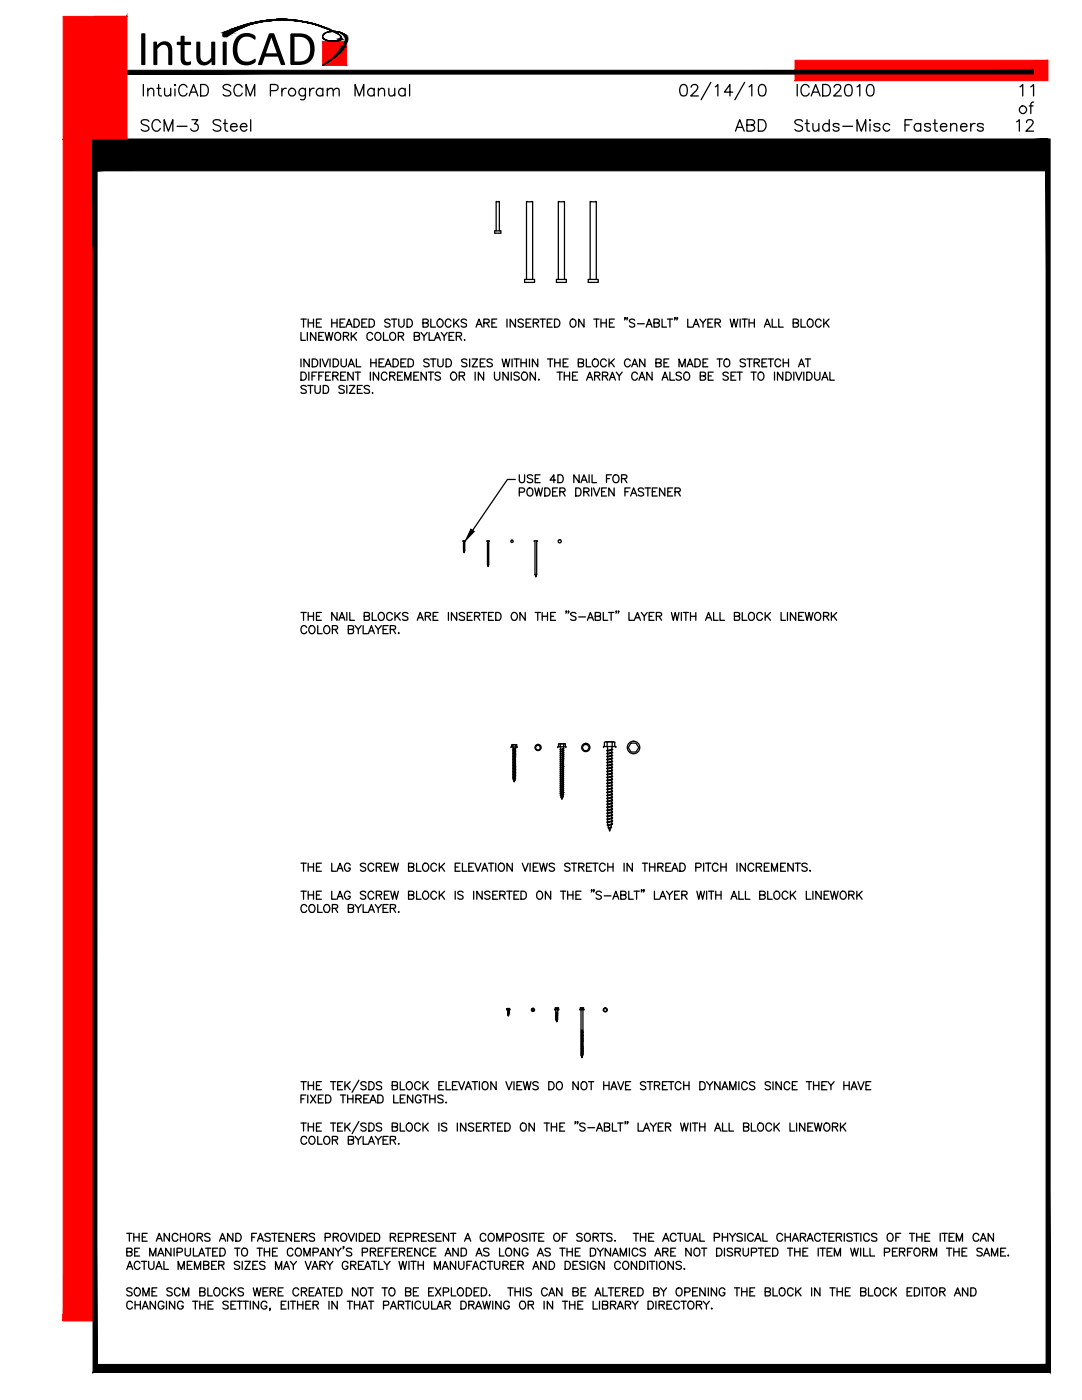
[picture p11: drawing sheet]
<svg xmlns="http://www.w3.org/2000/svg" width="216mm" height="279mm" viewBox="0 0 216 279" stroke-linecap="round" stroke-linejoin="round" font-family="sans-serif">
<defs><g id="words">
<text font-size="10" x="27.3" y="13">IntuiCAD</text>
</g></defs>
<!-- layer: S-ABLT -->
<g fill="none" stroke="#000" stroke-width=".25">
<path d="M98.7 46.1h1.2v.4h-1.2zM99 40.3h.6M99.1 40.2l-.1 .1v5.8M99.5 40.2l.1 .1M99.6 40.3v5.8M104.7 55.8h2v.6h-2zM105.1 40.3v15.5M105.2 40.2l-.1 .1h1.2l-.1-.1M106.3 40.3v15.5M111 55.8h2v.6h-2zM111.4 40.3v15.5M111.5 40.2l-.1 .1h1.2l-.1-.1"/>
<path d="M112.6 40.3v15.5M117.4 55.8h2v.6h-2zM117.8 40.3v15.5M117.9 40.2l-.1 .1h1.2l-.1-.1M119 40.3v15.5M92.4 108v-.1h.5v.1M92.5 108v1.9l.1 .4 .1-.4v-1.9M92.5 109.9h.2M97.1 108v-.1h.5v.1M97.3 108v4.7l.1 .4 .1-.4v-4.7M97.3 112.7h.2M106.6 108v-.1h.7v.1"/>
<path d="M106.8 108v6.7l.1 .5 .2-.5h-.3M107.1 108v6.7M102 149.2v-.1h1.2v.1M102.1 148.7v.4M102.2 148.6h.8M102.3 150.7l.6-.1zM102.3 151l.6-.1zM102.3 154.9l.6-.2zM102.3 150.4l.6-.1zM102.3 150.1l.6-.1zM102.3 149.8l.6-.1zM102.3 149.5l.6-.1z"/>
<path d="M102.3 152.8l.6-.1zM102.3 153h.6zM102.3 153.3h.6zM102.3 153.6h.6zM102.3 153.9h.6zM102.3 154.2l.6-.1zM102.3 154.5l.6-.1zM102.3 148.7v.4M102.4 149.2h.1M102.4 149.2v.3M102.4 149.5v.2M102.4 149.8v1.2"/>
<path d="M102.4 151.1v.2M102.4 151.4v.2M102.4 151.7v.2M102.4 151.9v.3M102.4 152.2v.3M102.4 152.5v.3M102.4 152.8v.2M102.4 153.1v.2M102.4 153.4v.2M102.4 153.7v.2M102.4 154v.2M102.4 154.3v.2"/>
<path d="M102.4 154.6v.2M102.4 154.9v.2M102.4 155.2v.2M102.4 155.7h.4zM102.4 155.5l.1 .2M102.7 155.7l-.1 .4-.1-.3M102.8 150.9v.2l-.5 .2 .1 .1 .4-.3M102.8 154.8v.2l-.5 .2 .5-.2M102.8 155.1v.2l-.5 .1 .5-.1M102.8 151.2v.2l-.5 .2 .1 .1 .4-.3M102.8 151.5v.2l-.5 .2h.1l.4-.2M102.8 151.8v.2l-.5 .2h.1l.4-.2"/>
<path d="M102.8 152.1v.2l-.5 .2h.1l.4-.2M102.8 155.4l-.1 .3M102.8 149.2v.2M102.8 149.5v.2M102.8 149.7v.3M102.8 150v.3M102.8 150.3v.3M102.8 150.6v.2M102.8 152.4v.2M102.8 152.7v2M102.9 148.7v.4M102.9 149.2h-.1"/>
<path d="M103.1 148.7v.4M103.1 148.6h-1M107.1 148.8h.5l.3 .4-.3 .5h-.5l-.3-.5zM111.3 149.2v-.2h1.6v.2M111.4 148.5v.5M111.6 148.4h1M111.7 151.2l.8-.2-.7 .3zM111.7 151.6l.8-.2zM111.7 158.3l.8-.1zM111.7 150.8l.8-.2zM111.7 150.4l.8-.1zM111.7 150l.8-.2z"/>
<path d="M111.7 149.6l.8-.1zM111.7 153.2l.8-.2zM111.8 148.5v.5M111.8 149.2l.1 .1M111.8 158.4l.1 .3M111.8 149.3v.3M111.8 149.7v.3M111.8 150v.3M111.8 150.5v.3M111.8 150.8v.3M111.8 151.3v.2M111.8 151.7v.2"/>
<path d="M111.8 152v.3M111.8 152.5v.3M111.8 152.8v.3M111.8 153.2v.3M111.8 153.6v.3M111.8 154v.3M111.8 154.4v.3M111.8 154.8v.3M111.8 155.2v.3M111.8 155.6v.3M111.8 156v.3M111.8 156.4v.3"/>
<path d="M111.8 156.8v.3M111.8 157.2v.3M111.8 157.6v.3M111.8 158v.3M111.9 159.1l.5-.1zM111.9 158.8l.1 .3M112.3 159.1l-.2 .4-.1-.4M112.4 151.5v.3l-.7 .1 .8-.1h-.1M112.4 158.3v.3l-.6 .1 .7-.1h-.1M112.4 151.9v.3l-.7 .2 .8-.2h-.1M112.4 152.3v.3l-.7 .2 .8-.2h-.1M112.4 153.1v.3l-.7 .2 .8-.2h-.1"/>
<path d="M112.4 153.5v.3l-.7 .1 .8-.1h-.1M112.4 153.9v.3l-.7 .2h.1l.7-.2h-.1M112.4 154.3v.3l-.7 .1 .8-.1h-.1M112.4 154.7v.3l-.7 .1 .8-.1h-.1M112.4 155.1v.3l-.7 .1 .8-.1h-.1M112.4 155.5v.3l-.7 .1 .8-.1h-.1M112.4 155.9v.3l-.7 .2 .8-.2h-.1M112.4 156.3v.3l-.7 .1 .8-.1h-.1M112.4 156.7v.3l-.7 .1 .8-.1h-.1M112.4 157.1v.3l-.7 .1 .1 .1 .7-.2h-.1M112.4 157.5v.2l-.7 .2 .8-.1-.1-.1M112.4 158.6l-.1 .4"/>
<path d="M112.4 149.3v.1M112.4 149.5v.3M112.4 149.9v.3M112.4 150.3v.3M112.4 150.7v.3M112.4 151.1v.3M112.4 152.7v.3M112.4 157.9v.3M112.5 148.5v.5M112.5 149.2l-.1 .1M112.8 148.5v.5M112.8 148.5h-1.3"/>
<path d="M116.5 148.6h.7l.4 .6-.4 .6h-.7l-.3-.6zM120.4 149.2v-.2h2.5v.2M120.6 148.1v.9M120.9 148.1h1.5M121.1 152.2l1.1-.3-1 .4zM121.1 152.8l1.1-.3-1 .4zM121.1 151.6l1.1-.2-1 .3zM121.1 151l1.1-.2-1 .3zM121.1 150.4l1.1-.2-1 .3zM121.1 149.8l1.1-.2-1 .3zM121.1 155.1l1.1-.2-1 .4zM121.1 148.1v.9"/>
<path d="M121.2 149.2l.1 .1M121.2 149.3v.4M121.2 149.9v.4M121.2 150.5v.4M121.2 151.1v.4M121.2 151.7v.4M121.2 152.3v.4M121.2 152.9v.4M121.2 153.5v.4M121.2 154.1v.4M121.2 154.7v.4M121.2 155.3v.4"/>
<path d="M121.2 155.8v.5M121.2 156.4v.5M121.2 157v.5M121.2 157.6v.5M121.2 158.2v.5M121.2 158.8v.5M121.2 159.4v.5M122.1 152.7v.4l-1 .2 .1 .2 1-.4h-.1M122.1 153.3v.4l-1 .2 .1 .2 1-.4h-.1M122.1 153.9v.4l-1 .2 .1 .2 1-.4h-.1M122.1 155v.5l-1 .2 .1 .1 1-.3h-.1M122.1 155.6v.5l-1 .2 .1 .1 1-.3h-.1"/>
<path d="M122.1 156.2v.5l-1 .2 .1 .1 1-.3h-.1M122.1 156.8v.5l-1 .2 .1 .1 1-.3h-.1M122.1 157.4v.5l-1 .2 .1 .1 1-.3h-.1M122.1 158v.5l-1 .2 .1 .1 1-.3h-.1M122.1 158.6v.5l-1 .2 .1 .1 1-.3h-.1M122.1 159.2v.5l-1 .2 .1 .1 1-.3h-.1M122.1 159.8v.4l-1 .3 .1 .1 1-.3-.1-.1M122.1 149.7v.4M122.1 150.3v.4M122.1 150.9v.4M122.1 151.5v.4M122.1 152.1v.4"/>
<path d="M122.1 154.4v.5M122.2 148.1v.9M122.2 149.2l-.1 .3M122.2 148.1h-1.5M122.7 148.1v.9M122.7 148.1h-.5M125.9 148.3h1l.6 .9-.6 .9h-1l-.5-.9zM121.1 164.1l1.1-.3-1 .4zM121.2 160v.5M121.2 160.6v.5M121.2 161.2v.4M121.2 161.8v.4"/>
<path d="M121.2 162.4v.4M121.2 163v.4M121.2 163.6v.4M121.2 164.2v.4M121.3 165.2l.7-.1-.5 .2zM121.3 164.8l.1 .4M121.9 165.2l-.2 .7-.2-.6M122 164.6l-.1 .5M122.1 164v.4l-1 .2 .2 .2 .9-.4h-.1M122.1 160.4v.4l-1 .3 .1 .1 1-.3-.1-.1M122.1 161v.4l-1 .3 .1 .1 1-.3-.1-.1M122.1 161.6v.4l-1 .3 .1 .1 1-.3-.1-.1"/>
<path d="M122.1 162.2v.5l-1 .2 .1 .1 1-.3h-.1M122.1 162.8v.5l-1 .2 .1 .1 1-.3h-.1M122.1 163.4v.4M101.1 201.6h.7M101.2 201.3h.5v.2h-.5zM101.3 202.3l.3-.1zM101.3 202.2l.3-.1zM101.3 202.1l.3-.1zM101.3 201.9h.3zM101.3 201.8h.3zM101.3 201.7l.3-.1zM101.3 201.3v.2"/>
<path d="M101.3 201.6l.1 1.1 .1-.2v-.9M101.4 202.5v.2M101.5 202.5h-.2M101.6 201.3v.2M106.2 201.3h.3l.1 .3-.1 .2h-.3l-.1-.2zM110.7 201.6h.8M110.9 201.2h.5M110.9 201.5v.1M110.9 202.3v-.3h.4v.3M110.9 202.7h.4zM110.9 203.3h.3zM110.9 201.6v.4"/>
<path d="M110.9 203.4l.1 .3M110.9 201.2v.3M110.9 202.8v.5M111 201.2h-.2v.3M111.1 203.7h-.1h.1M111.2 203.5h-.3h.2M111.2 203.1l-.1 .8-.1-.2M111.2 202.5h-.3h.3M111.2 202.4v.3M111.2 202.7v.1l-.3 .1 .3-.1M111.2 202.9v.1l-.3 .1 .3-.1M111.2 203.3h.1"/>
<path d="M111.2 203.2l-.1 .7M111.3 202.3h-.4v.4M111.3 201.2v.3M111.3 202.3l-.1 .1M111.3 201.2h-.3M111.3 201.2h.2l-.1 .3M111.3 201.5v.5M115.7 201.6h.8M115.9 201.2h.5M115.9 201.5l.1 .1M115.9 206.5l.4-.1zM115.9 205.9v-.3h.4v.3"/>
<path d="M115.9 206.7l.4-.1zM115.9 207.3l.4-.1zM115.9 210.3l.4-.1zM115.9 206.1h.4zM115.9 206.9l.4-.1zM115.9 207.7l.4-.1zM115.9 207.5l.4-.1zM115.9 209.3l.4-.1zM115.9 209.1l.4-.1zM115.9 208.9l.4-.1zM115.9 207.9l.4-.1zM115.9 209.7l.4-.1z"/>
<path d="M115.9 209.5l.4-.1zM115.9 210.1l.4-.1zM115.9 209.9l.4-.1zM115.9 201.2v.3M115.9 201.6v4M116 201.2h-.2v.3M116 206.6v.5M116 207.2v.5M116 207.7v1.4M116 209.1v.5M116 209.7v.5M116 210.3v.4"/>
<path d="M116 210.7l.1 .1M116.1 210.6l-.2 .1h.2M116.1 210.8v.1M116.2 210.8l-.1 .3v-.2M116.2 210.8h.1M116.2 210.4l-.3 .1h.3M116.2 210.6v.2M116.3 210.4v.1M116.3 209.9v.7M116.3 206.1v.1l-.4 .1 .4-.1M116.3 206.9v.1l-.4 .1 .4-.1M116.3 207.9v.1l-.4 .1 .4-.1v.2l-.4 .1 .4-.1"/>
<path d="M116.3 208.3v.1l-.4 .1 .4-.1M116.3 208.5v.1l-.4 .1 .4-.1M116.3 201.2v.3M116.3 206.3v.3M116.3 206.7v.1M116.3 207.1v.7M116.3 208.7v.5M116.3 209.3v.5M116.3 210.3l-.2 .8M116.3 201.2h-.3M116.3 205.9h-.4l.1 .6M116.3 205.9v.1"/>
<path d="M116.4 201.5l-.1 4.1M116.4 201.2v.3M116.5 201.2h-.2M120.6 201.3h.3l.2 .3-.2 .3h-.3l-.2-.3z"/>
<circle cx="102.2" cy="108" r=".23"/>
<circle cx="111.7" cy="108" r=".32"/>
<circle cx="107.4" cy="149.2" r=".61"/>
<circle cx="116.9" cy="149.2" r=".83"/>
<circle cx="126.4" cy="149.2" r="1.25"/>
<circle cx="106.3" cy="201.5" r=".32"/>
<circle cx="120.8" cy="201.5" r=".4"/>
</g>
<!-- layer: S-TEXT -->
<g fill="none" stroke="#000" stroke-width=".25">
<path d="M60.1 66.4v1.5h.8M60.1 74.3h.5a.85 .85 0 0 1 .5 .8 .85 .85 0 0 1-.5 .8h-.5zM60.1 63.7h1M60.1 71.6v1.6M60.6 63.7v1.6M61.1 77.1a.6 .6 0 0 0-1 .2l.1 .2 .7 .3 .2 .3-.2 .4h-.7l-.1-.2M61.3 66.4v1.5M61.4 76.9h1.1M61.5 63.7v1.6M61.5 64.4h1.1M61.6 74.3v1.6M61.7 71.6v1.6l-1.1-1.6v1.6"/>
<path d="M62 76.9v1.6M62.3 75h.6M62.3 71.6h.6a.82 .82 0 0 1 .5 .8 .82 .82 0 0 1-.5 .8h-.6zM62.6 63.7v1.6M62.9 76.9v1.2a.54 .54 0 0 0 .5 .4 .54 .54 0 0 0 .5-.4v-1.2M63 66.4v1.5l-1-1.5v1.5M63.1 64.4h.6M63.2 74.3h-.9v1.6M63.6 67.1h.6M63.6 75h.6M63.9 71.6v1.6M64.1 63.7h-1v1.6h1"/>
<path d="M64.3 71.6l.6 1.6 .6-1.6M64.5 76.9h.6a.84 .84 0 0 1 .5 .8 .84 .84 0 0 1-.5 .8h-.6zM64.6 66.4h-1v1.5h1M64.6 74.3h-1v1.6M64.9 66.4l.4 1.5 .3-1.5 .4 1.5 .4-1.5M65 75h.6M65.9 71.6v1.6M65.9 74.3h-.9v1.6h.9M66.2 64.4h1.1M66.2 63.7v1.6M66.4 75l.9-.1 .2-.3-.4-.3h-.7v1.6M66.5 71.6h.5a.82 .82 0 0 1 .6 .8 .82 .82 0 0 1-.6 .8h-.5z"/>
<path d="M66.9 66.6a.59 .59 0 0 1 .7-.2 .59 .59 0 0 1 .4 .5 .69 .69 0 0 1-.7 1l-.4-.2-.1-.4zM66.9 75l.6 .9M67.3 63.7v1.6M67.8 64.4h.6M68 75h.6M68.1 71.6v1.2l.4 .4a.51 .51 0 0 0 .6-.4v-1.2M68.5 67.1l.9-.1 .2-.2-.1-.3-1-.1v1.5M68.7 77.1a.59 .59 0 0 0-.6-.2 .59 .59 0 0 0-.5 .4l.2 .2 .7 .3 .2 .3-.2 .4h-.5l-.4-.2M68.8 63.7h-1v1.6h1M69 74.3h-1v1.6h1M69 65.3l.7-1.6 .6 1.6M69 67.1l.6 .8"/>
<path d="M69.2 76.9v1.6M69.3 64.7h.7M69.5 73.2l.6-1.6 .6 1.6M69.8 76.9h1l-1 1.6h1M69.8 72.7h.7M70.1 66.4v1.5M70.5 74.3v1.6l-1.1-1.6v1.6M70.5 67l.6 .9M70.6 63.7h.5a.85 .85 0 0 1 .6 .8 .85 .85 0 0 1-.6 .8h-.5zM70.9 74.3h1M71.1 71.6v1.6h.9M71.1 66.4l-1 1"/>
<path d="M71.3 77.7h.6M71.4 74.3v1.6M72.2 64.4h.6M72.3 76.9h-1v1.6h1M73.2 63.7h-1v1.6h1M73.6 63.7h.6a.88 .88 0 0 1 .5 .8 .88 .88 0 0 1-.5 .8h-.6zM73.7 77.1a.6 .6 0 0 0-1 .2l.3 .3 .6 .2 .1 .3-.1 .4h-.5l-.4-.2M73.9 74.3v1.6M74 71.6v1.6M74 72.4h1M74.3 66.7a.56 .56 0 0 0-.6-.4 .56 .56 0 0 0-.5 .6 .7 .7 0 0 0 .8 1l.3-.4M74.3 78.4v.1z"/>
<path d="M75 66.6a.59 .59 0 0 1 .6-.2 .59 .59 0 0 1 .4 .5v.4a.61 .61 0 0 1-.6 .6 .61 .61 0 0 1-.6-.6zM75 71.6v1.6M75.6 74.3v1.6l-1.1-1.6v1.6M75.6 72.4h.6M76.5 66.4v1.5h1M76.6 71.6h-1v1.6h1M76.8 73.2l.7-1.6 .5 1.6M77.1 72.7h.7M77.2 74.6a.57 .57 0 0 0-.7-.3 .57 .57 0 0 0-.4 .6 .68 .68 0 0 0 .1 .7 .68 .68 0 0 0 .8 .2l.2-.3M77.8 75l.8-.1 .2-.3-.4-.3h-.6v1.6M77.8 63.9a.54 .54 0 0 0-.6-.2 .54 .54 0 0 0-.4 .5l1 .5v.3a.65 .65 0 0 1-1 0M77.9 66.6a.59 .59 0 0 1 .6-.2 .59 .59 0 0 1 .4 .5 .69 .69 0 0 1-.7 1l-.3-.2-.1-.4z"/>
<path d="M78.1 63.7h1.1M78.3 75l.5 .9M78.4 71.6h.5a.82 .82 0 0 1 .6 .8 .82 .82 0 0 1-.6 .8h-.5zM78.6 63.7v1.6M79.3 75h.7M79.5 67.1l.9-.1 .1-.2v-.3l-1-.1v1.5M79.6 63.7v1.1a.53 .53 0 0 0 .5 .5 .53 .53 0 0 0 .5-.5v-1.1M80 67.1l.5 .8M80 72.4h.6M80.3 74.3h-1v1.6h1M80.8 75.9v-1.6l.6 1.6 .6-1.6v1.6M81 71.6h-1v1.6h1"/>
<path d="M81.2 63.7h.5a.85 .85 0 0 1 .6 .8 .85 .85 0 0 1-.6 .8h-.5zM81.4 71.6h.6a.84 .84 0 0 1 .5 .8 .84 .84 0 0 1-.5 .8h-.6zM82.6 75h.6M82.7 67.1l.9-.1 .1-.2-.1-.4h-.9v1.5h.6l.4-.3a.39 .39 0 0 0-.4-.5M83.6 74.3h-1v1.6h1M84 66.4l.6 .7v.8M84.4 64.4h.9l.2-.4-.4-.3h-.7v1.6h.7l.3-.2 .1-.4-.4-.3M85.1 74.3v1.6l-1.1-1.6v1.6M85.2 66.4l-.6 .7M85.5 74.3h1M85.6 66.4v1.5h.9M85.6 71.9a.59 .59 0 0 0-.6-.3 .59 .59 0 0 0-.4 .4l.1 .2 .8 .3a.34 .34 0 0 1 0 .6 .69 .69 0 0 1-.9-.1"/>
<path d="M85.9 71.6h1.1M86 63.7v1.6h.9M86 74.3v1.6M86.4 71.6v1.6M86.7 67.9l.6-1.5 .6 1.5M86.9 67.4h.8M87.4 71.6v1.2a.54 .54 0 0 0 .5 .4 .54 .54 0 0 0 .5-.4v-1.2M87.5 63.8a.8 .8 0 0 1 1 .5 .8 .8 0 0 1-.5 1 .84 .84 0 0 1-.8-.6 .84 .84 0 0 1 .3-.9zM87.9 74.5a.59 .59 0 0 0-.6-.3 .59 .59 0 0 0-.5 .4l.2 .3 .7 .3 .2 .4a.65 .65 0 0 1-1.1 0M88 66.4l.6 .7v.8M89 71.6h.5a.82 .82 0 0 1 .6 .8 .82 .82 0 0 1-.6 .8h-.5zM89.2 66.4l-.6 .7"/>
<path d="M89.6 67.1h.6M90 64.1a.59 .59 0 0 0-.7-.4 .59 .59 0 0 0-.5 .6 .64 .64 0 0 0 .3 .9 .64 .64 0 0 0 .9-.3M90.2 74.4a.8 .8 0 0 1 1 .5 .8 .8 0 0 1-.5 1 .84 .84 0 0 1-.8-.6 .84 .84 0 0 1 .3-.9zM90.5 63.7v1.6M90.6 66.4h-1v1.5h1M90.9 64.4l.7 .9M91 67.1l1-.1 .1-.2-.1-.3-1-.1v1.5M91.6 63.7l-1.1 1M91.6 67.1l.5 .8M91.6 75l1.1-.1v-.5l-.4-.1h-.7v1.6M92.2 75l.5 .9M92.7 67.8h.1z"/>
<path d="M93.1 63.9a.59 .59 0 0 0-.6-.2 .59 .59 0 0 0-.5 .4l.2 .2 .8 .4 .1 .3a.65 .65 0 0 1-1.1 0M93.2 71.9a.6 .6 0 0 0-1.1 .1l.3 .3 .6 .2 .2 .5a.73 .73 0 0 1-1.1 0M93.7 71.6v1.6M94.2 71.6h1.1l-1.1 1.6h1.1M94.8 74.3v1.6M95 65.3l.6-1.6 .6 1.6M95.2 64.7h.8M95.8 72.4h.6M96.5 74.3v1.6l-1.1-1.6v1.6M96.5 64.4l1.1-.1v-.4l-.3-.2h-.8v1.6M96.8 71.6h-1v1.6h1M97.1 64.4l.5 .9"/>
<path d="M98.2 64.4h.5M98.2 71.9a.6 .6 0 0 0-1 .1l.1 .2 .8 .3a.34 .34 0 0 1 0 .6 .72 .72 0 0 1-.9-.1M98.7 74.3v1.1a.53 .53 0 0 0 .5 .5 .53 .53 0 0 0 .5-.5v-1.1M99.1 63.7h-.9v1.6h.9M100.2 71.6l.4 1.6 .4-1.6 .3 1.6 .4-1.6M101.2 63.7v1.6M101.4 74.3v1.6l-1-1.6v1.6M102 74.3v1.6M102.2 71.6v1.6M102.6 71.6h1M102.9 63.7v1.6l-1.1-1.6v1.6M103.1 71.6v1.6"/>
<path d="M103.6 74.5a.65 .65 0 0 0-1 0v.3l.8 .4 .2 .4a.65 .65 0 0 1-1 0M104 72.4h1M104 71.6v1.6M104.3 74.4a.8 .8 0 0 1 1 .5 .8 .8 0 0 1-.5 1 .84 .84 0 0 1-.8-.6 .84 .84 0 0 1 .3-.9zM104.4 63.9a.59 .59 0 0 0-.5-.2 .59 .59 0 0 0-.5 .4l.1 .2 .8 .3 .1 .4a.65 .65 0 0 1-1 0M105 64.4h.6M105 71.6v1.6M105.6 71.6v1.6M105.9 63.7h-.9v1.6h.9M106.4 64.4h.9l.2-.4-.4-.3h-.7v1.6M106.8 74.3v1.6l-1-1.6v1.6M106.9 64.4l.6 .9"/>
<path d="M107.3 71.6v1.6l-1.1-1.6v1.6M107.5 75.7v.2zM107.8 63.7h1M108.3 63.7v1.6M109.2 64.4h.6M109.2 71.6h1.1M109.8 71.6v1.6M110.2 63.7h-1v1.6h1M110.6 63.7h.6a.85 .85 0 0 1 .5 .8 .85 .85 0 0 1-.5 .8h-.6zM110.7 72.4h1M110.7 71.6v1.6M111.2 74.3h1"/>
<path d="M111.7 74.3v1.6M111.7 71.6v1.6M112.4 72.4h.6M112.6 75h1.1M112.6 74.3v1.6M113.4 71.6h-1v1.6h1M113.7 74.3v1.6M114 63.8a.78 .78 0 0 1 1 .4 .78 .78 0 0 1-.4 1 .76 .76 0 0 1-.9-.3 .76 .76 0 0 1 .2-1zM114.2 75h.7M115.3 74.3h-1.1v1.6h1.1M115.4 72.4l.9-.1 .1-.2v-.3l-1-.2v1.6l1-.1v-.4l-.1-.3h-.2M116.5 63.7v1.6l-1-1.6v1.6"/>
<path d="M117 71.6v1.6h.9M117 75.9l.7-1.6 .6 1.6M117.3 75.3h.8M118.3 71.9a.59 .59 0 0 1 .7-.2 .59 .59 0 0 1 .4 .5v.4a.61 .61 0 0 1-.6 .6 .61 .61 0 0 1-.6-.6zM118.5 63.7h1M118.6 75l.9-.1 .2-.3-.4-.3h-.7v1.6M119 63.7v1.6M119.2 75l.5 .9M119.9 64.4h1.1M119.9 63.7v1.6M120.2 75l1-.1v-.5l-.3-.1h-.7v1.6M120.8 75l.5 .9"/>
<path d="M121 72a.59 .59 0 0 0-.7-.4 .59 .59 0 0 0-.5 .6v.4a.59 .59 0 0 0 .5 .6 .59 .59 0 0 0 .7-.4M121 63.7v1.6M121.5 71.6v1.6M121.6 75.9l.6-1.6 .6 1.6M121.6 64.4h.6M121.8 75.3h.8M121.9 72.3l.7 .9M122.6 63.7h-1v1.6h1M122.6 71.6l-1.1 1.1M123 74.3l.6 .7v.9M124.1 74.3l-.5 .7M124.8 63.5h-.2h.2l-.2 .4"/>
<path d="M125.2 63.5h-.1h.1l-.1 .4M125.8 72a.59 .59 0 0 0-.7-.4 .59 .59 0 0 0-.5 .6v.4a.59 .59 0 0 0 .5 .6 .59 .59 0 0 0 .7-.4M126.1 73.2l.5-1.6 .6 1.6M126.3 72.7h.7M126.6 63.9a.59 .59 0 0 0-.5-.2 .59 .59 0 0 0-.5 .4l.2 .2 .7 .3 .1 .4a.65 .65 0 0 1-1 0M127.2 74.6a.59 .59 0 0 0-.7-.3 .59 .59 0 0 0-.4 .6v.4a.59 .59 0 0 0 .4 .6 .59 .59 0 0 0 .7-.4M127.2 64.6h1.4M127.5 75.9l.6-1.6 .6 1.6M127.7 75.3h.8M128.7 71.6v1.6l-1.1-1.6v1.6M128.9 65.3l.6-1.6 .6 1.6M129.1 64.7h.8"/>
<path d="M130.1 74.3v1.6l-1-1.6v1.6M130.5 64.4h.9l.2-.4-.4-.3h-.7v1.6l.9-.1 .2-.5-.4-.3M130.9 72.4l.9-.1 .1-.2v-.3l-1-.2v1.6l1-.1v-.4l-.1-.3h-.2M132.1 63.7v1.6h.9M132.1 75.9l.6-1.6 .6 1.6M132.3 75.3h.8M132.5 72.4h.6M133.2 63.7h1M133.5 71.6h-1v1.6h1M133.7 74.3v1.6h.9M133.7 63.7v1.6M134.7 63.5h-.1h.1l-.1 .4"/>
<path d="M135.2 63.5h-.2h.2l-.2 .4M135.5 73.2v-1.6l.6 1.6 .6-1.6v1.6M136 74.5a.59 .59 0 0 0-.6-.3 .59 .59 0 0 0-.5 .4l.1 .3 .8 .3 .2 .4a.65 .65 0 0 1-1.1 0M136.6 74.5l.1-.1a.76 .76 0 0 1 .9 .3 .76 .76 0 0 1-.1 .9 .57 .57 0 0 1-.7 .3 .57 .57 0 0 1-.4-.6zM137.1 73.2l.6-1.6 .6 1.6M137.2 63.7v1.6h1M137.3 72.7h.8M138.3 65.3l.6-1.6 .6 1.6M138.5 64.7h.8M138.7 71.6h.5a.84 .84 0 0 1 .6 .8 .84 .84 0 0 1-.6 .8h-.5zM139.6 63.7l.7 .7v.9M139.7 75l1-.1 .1-.3-.4-.3h-.7v1.6l1-.1 .1-.5-.4-.3"/>
<path d="M140.3 72.4h.6M140.9 63.7l-.6 .7M141.3 71.6h-1v1.6h1M141.3 64.4h.5M141.3 75h.6M142.2 63.7h-.9v1.6h.9M142.3 74.3h-1v1.6h1M142.7 64.4h.9l.1-.4-.3-.3h-.7v1.6M143.1 71.6h1M143.2 64.4l.5 .9M143.6 71.6v1.6M144.6 71.9a.59 .59 0 0 1 .6-.2 .59 .59 0 0 1 .4 .5 .69 .69 0 0 1-.7 1l-.3-.2-.2-.4z"/>
<path d="M145.3 74.5a.59 .59 0 0 0-.6-.3 .59 .59 0 0 0-.4 .4l.1 .3 .8 .3 .1 .4a.65 .65 0 0 1-1 0M145.7 63.7l.4 1.6 .4-1.6 .3 1.6 .4-1.6M145.9 75h.6M146.8 74.3h-.9v1.6h.9M147.1 74.3h1M147.6 74.3v1.6M147.7 63.7v1.6M148.1 63.7h1M148.6 63.7v1.6M148.7 71.9a.6 .6 0 0 0-1 .1l.1 .2 .8 .3a.34 .34 0 0 1 0 .6 .72 .72 0 0 1-.9-.1M149 71.6h1.1M149.5 64.4h1"/>
<path d="M149.5 63.7v1.6M149.5 71.6v1.6M149.8 74.3h1.1M150.4 74.3v1.6M150.5 72.4l.9-.1 .1-.2v-.3l-1-.2v1.6M150.5 63.7v1.6M151 72.4l.5 .8M151.4 74.5l.1-.1a.76 .76 0 0 1 .9 .3 .76 .76 0 0 1-.1 .9 .57 .57 0 0 1-.7 .3 .57 .57 0 0 1-.4-.6zM152 72.4h.7M152.5 65.3l.6-1.6 .6 1.6M152.7 64.7h.8M153 71.6h-1v1.6h1"/>
<path d="M153.3 71.6h1M153.8 71.6v1.6M154.1 63.7v1.6h.9M154.5 74.3v1.6M155.4 63.7v1.6h.9M155.8 72a.59 .59 0 0 0-.7-.4 .59 .59 0 0 0-.5 .6v.4a.59 .59 0 0 0 .5 .6 .59 .59 0 0 0 .7-.4M156.2 74.3v1.6l-1.1-1.6v1.6M156.3 72.4h1M156.3 71.6v1.6M156.8 74.3h.5a.85 .85 0 0 1 .6 .8 .85 .85 0 0 1-.6 .8h-.5zM157.3 71.6v1.6M158.3 64.4h.9l.1-.4-.4-.3h-.6v1.6h.6l.3-.2 .1-.4-.4-.3"/>
<path d="M158.4 74.3v1.6M158.8 74.3l.6 1.6 .6-1.6M159.3 73.2l.6-1.6 .6 1.6M159.5 72.7h.8M159.8 63.7v1.6h1M160.4 74.3v1.6M160.7 71.6h1M161 74.3h.5a.85 .85 0 0 1 .6 .8 .85 .85 0 0 1-.6 .8h-.5zM161.2 71.6v1.6M161.4 63.8a.78 .78 0 0 1 .9 .4 .78 .78 0 0 1-.3 1 .76 .76 0 0 1-.9-.3 .76 .76 0 0 1 .1-1zM162.5 74.3v1.1a.53 .53 0 0 0 .6 .5 .53 .53 0 0 0 .5-.5v-1.1M163.9 64.1a.59 .59 0 0 0-.7-.4 .59 .59 0 0 0-.5 .6 .64 .64 0 0 0 .3 .9 .64 .64 0 0 0 .9-.3"/>
<path d="M164 75.9l.6-1.6 .6 1.6M164.2 75.3h.8M164.4 63.7v1.6M164.7 64.4l.7 .9M165.4 63.7l-1 1M165.6 74.3v1.6h.9M102.8 95.7h-1.6l-6.9 10.1M103.6 94.8v1.1a.54 .54 0 0 0 .5 .4 .54 .54 0 0 0 .6-.4v-1.1M103.6 98.2l.9-.1 .2-.2-.2-.4-.9-.1v1.6M105.3 97.6a.57 .57 0 0 1 .7-.2 .57 .57 0 0 1 .3 .6 .69 .69 0 0 1-.7 1l-.3-.2-.2-.4zM106.3 95a.6 .6 0 0 0-1.1 .1l.2 .2 .7 .3 .2 .3-.2 .4h-.7l-.2-.2M106.7 97.4l.4 1.6 .4-1.6 .4 1.6 .3-1.6"/>
<path d="M106.8 95.5h.6M107.8 94.8h-1v1.5h1M108.7 97.4a.87 .87 0 0 1 1 .4 .87 .87 0 0 1-.2 1.1l-.8 .1zM110.3 98.1h.6M110.9 95.8h-1.1l.7-1v1.5M111.2 97.4h-.9v1.6h.9M111.3 94.8h.6a.84 .84 0 0 1 .5 .7 .84 .84 0 0 1-.5 .8h-.6zM111.7 98.1h.9l.2-.3-.2-.3-.9-.1v1.6M112.3 98.1l.5 .9M114.9 97.4h.5a.88 .88 0 0 1 .6 .8 .88 .88 0 0 1-.6 .8h-.5zM115.6 94.8v1.5l-1.1-1.5v1.5M115.9 96.3l.6-1.5 .7 1.5"/>
<path d="M116.2 95.8h.7M116.5 98.1h.9l.1-.3v-.2l-.3-.2h-.7v1.6M117 98.1l.5 .9M117.5 94.8v1.5M118.1 97.4v1.6M118.1 94.8v1.5h.9M118.4 97.4l.6 1.6 .7-1.6M120 98.1h.6M121 97.4h-1v1.6h1M121 95.5h.6M122 94.8h-1v1.5M122.5 95a.59 .59 0 0 1 .6-.2 .59 .59 0 0 1 .4 .5v.4a.61 .61 0 0 1-.6 .6 .61 .61 0 0 1-.6-.6z"/>
<path d="M122.5 97.4v1.6l-1-1.6v1.6M124 95.5l1-.1v-.5l-.3-.1h-.7v1.5M124.6 95.5l.5 .8M124.7 98.1h.6M125.7 97.4h-1v1.6M125.8 99l.6-1.6 .7 1.6M126.1 98.4h.7M128.4 97.6a.59 .59 0 0 0-.5-.2 .59 .59 0 0 0-.5 .4l.1 .2 .8 .3 .1 .5a.73 .73 0 0 1-1 0M128.7 97.4h1.1M129.3 97.4v1.6M130.2 98.1h.6M131.1 97.4h-.9v1.6h.9"/>
<path d="M132.7 97.4v1.6l-1.1-1.6v1.6M133.3 98.1h.5M134.2 97.4h-.9v1.6h.9M134.7 98.1h.9l.1-.3-.1-.3-.9-.1v1.6M135.2 98.1l.5 .9M60.1 122.2h1M60.6 122.2v1.6M61.2 125.2a.59 .59 0 0 0-.7-.3 .59 .59 0 0 0-.4 .6v.4a.59 .59 0 0 0 .4 .6 .59 .59 0 0 0 .7-.4M61.5 122.2v1.6M61.5 123h1.1M61.8 125.1l.2-.2a.77 .77 0 0 1 .8 .4 .77 .77 0 0 1-.1 1 .59 .59 0 0 1-.7 .1 .59 .59 0 0 1-.4-.5zM62.6 122.2v1.6"/>
<path d="M63.1 123h.6M63.4 124.9v1.6h.9M64.1 122.2h-1v1.6h1M64.9 124.9a.8 .8 0 0 1 1 .6 .8 .8 0 0 1-.6 1 .84 .84 0 0 1-.7-.6 .84 .84 0 0 1 .3-1zM66.3 125.6l1-.1 .1-.2-.1-.4h-1v1.6M66.9 125.6l.5 .9M67.3 122.2v1.6l-1.1-1.6v1.6M67.6 123.8l.6-1.6 .6 1.6M67.8 123.3h.8M69.2 122.2v1.6M69.5 125.6l.9-.1 .2-.2-.2-.4h-.9v1.6l.9-.1 .2-.5-.4-.3M69.8 122.2v1.6h.9"/>
<path d="M70.9 124.9l.6 .7v.9M72.1 124.9l-.6 .7M72.5 124.9v1.6h.8M72.7 123l.9-.1 .1-.2-.1-.3-.9-.2v1.6h.9l.1-.5-.4-.3M73.5 126.5l.6-1.6 .6 1.6M73.7 125.9h.8M74.3 122.2v1.6h.9M74.9 124.9l.6 .7v.9M75.8 122.3a.75 .75 0 0 1 .9 .7 .75 .75 0 0 1-.9 .8l-.3-.6v-.4zM76.1 124.9l-.6 .7M76.4 125.6h.7M77.5 124.9h-1.1v1.6h1.1"/>
<path d="M77.9 125.6l1-.1v-.5l-.3-.1h-.7v1.6M78.3 122.6a.56 .56 0 0 0-.7-.4 .56 .56 0 0 0-.4 .6v.4a.56 .56 0 0 0 .4 .6 .56 .56 0 0 0 .7-.4M78.4 125.6l.5 .9M78.8 122.2v1.6M79.2 122.9l.7 .9M79.5 126.4h.1zM79.9 122.2l-1.1 1.1M81.4 122.4a.59 .59 0 0 0-.6-.2 .59 .59 0 0 0-.5 .4l.2 .2 .7 .3 .2 .3v.2l-.4 .2h-.5l-.2-.2M83.3 123.8l.5-1.6 .7 1.6M83.5 123.3h.7M84.9 123l.9-.1 .1-.2-.1-.3-.9-.2v1.6M85.4 123l.5 .8"/>
<path d="M86.4 123h.6M87.4 122.2h-1v1.6h1M89.5 122.2v1.6M91.1 122.2v1.6l-1-1.6v1.6M92.7 122.4a.6 .6 0 0 0-1.1 .2l.2 .2 .8 .3 .1 .3-.1 .4h-.6l-.4-.2M93.2 123h.6M94.2 122.2h-1v1.6h1M94.7 123l.9-.1 .1-.2v-.3l-1-.2v1.6M95.2 123l.5 .8M96 122.2h1.1M96.5 122.2v1.6M97.5 123h.6"/>
<path d="M98.5 122.2h-1v1.6h1M98.9 122.2h.5a.82 .82 0 0 1 .6 .8 .82 .82 0 0 1-.6 .8h-.5zM102.2 122.4a.59 .59 0 0 1 .6-.1 .59 .59 0 0 1 .4 .5v.4a.61 .61 0 0 1-.6 .6 .61 .61 0 0 1-.6-.6zM104.8 122.2v1.6l-1.1-1.6v1.6M106.8 122.2h1.1M107.3 122.2v1.6M108.2 123h1M108.2 122.2v1.6M109.2 122.2v1.6M109.9 123h.6M110.9 122.2h-1v1.6h1M113.1 122h-.2h.2l-.2 .4"/>
<path d="M113.5 122h-.1h.1l-.1 .4M114.9 122.4a.6 .6 0 0 0-1 .2l.1 .2 .8 .3 .1 .3-.1 .4h-.6l-.3-.2M115.5 123.1h1.3M117.2 123.8l.6-1.6 .6 1.6M117.4 123.3h.8M118.8 123l.9-.1 .1-.5-1-.2v1.6l1-.1v-.6l-.3-.1M120.4 122.2v1.6h.9M121.4 122.2h1.1M121.9 122.2v1.6M123 122h-.1h.1l-.1 .4M123.5 122l-.1-.1 .1 .2-.2 .3M125.5 122.2v1.6h.9"/>
<path d="M126.6 123.8l.6-1.6 .6 1.6M126.8 123.3h.8M128 122.2l.6 .8v.8M129.1 122.2l-.5 .8M129.5 123h.6M130.5 122.2h-1v1.6h1M131 123l.9-.1 .1-.2-.1-.3-.9-.2v1.6M131.5 123l.5 .8M134 122.2l.4 1.6 .3-1.6 .4 1.6 .4-1.6M136 122.2v1.6M136.3 122.2h1.1M136.8 122.2v1.6"/>
<path d="M137.8 123h1M137.8 122.2v1.6M138.8 122.2v1.6M140.8 123.8l.6-1.6 .6 1.6M141 123.3h.8M142.4 122.2v1.6h.9M143.7 122.2v1.6h.9M146.5 123l.9-.1 .2-.2-.1-.3-1-.2v1.6h.7a.4 .4 0 0 0 .4-.4 .4 .4 0 0 0-.4-.4M148.1 122.2v1.6h.9M149.5 122.4a.59 .59 0 0 1 .6-.2 .59 .59 0 0 1 .4 .6v.4a.59 .59 0 0 1-.6 .6 .59 .59 0 0 1-.6-.6zM152.1 122.6a.59 .59 0 0 0-.6-.4 .59 .59 0 0 0-.5 .6v.4a.59 .59 0 0 0 .5 .6 .59 .59 0 0 0 .6-.4M152.7 122.2v1.6"/>
<path d="M153 122.9l.7 .9M153.7 122.2l-1 1.1M155.9 122.2v1.6h.8M157.1 122.2v1.6M158.8 122.2v1.6l-1.1-1.6v1.6M159.4 123h.6M160.4 122.2h-1v1.6h1M160.7 122.2l.4 1.6 .3-1.6 .4 1.6 .4-1.6M162.7 122.4a.59 .59 0 0 1 .7-.1 .59 .59 0 0 1 .4 .5v.4a.61 .61 0 0 1-.6 .6 .61 .61 0 0 1-.7-.6zM164.3 123l.9-.1 .2-.2-.1-.3-1-.2v1.6M164.8 123l.6 .8M165.9 122.2v1.6"/>
<path d="M166.3 122.9l.6 .9M166.9 122.2l-1 1.1M60.1 172.3h1M60.1 177.9h1M60.6 172.3v1.6M60.6 177.9v1.6M61.5 172.3v1.6M61.5 177.9v1.6M61.5 173h1.1M61.5 178.6h1.1M62.6 172.3v1.6M62.6 177.9v1.6"/>
<path d="M63.1 173h.6M63.1 178.6h.6M64.1 172.3h-1v1.6h1M64.1 177.9h-1v1.6h1M66.2 172.3v1.6h.9M66.2 177.9v1.6h.9M67.3 173.9l.5-1.6 .6 1.6M67.3 179.5l.5-1.6 .6 1.6M67.5 173.3h.7M67.5 178.9h.7M69.9 172.6a.59 .59 0 0 0-.7-.3 .59 .59 0 0 0-.5 .6v.3a.58 .58 0 0 0 .6 .7 .58 .58 0 0 0 .6-.7h-.4M69.9 178.2a.59 .59 0 0 0-.7-.3 .59 .59 0 0 0-.5 .6v.4a.57 .57 0 0 0 .6 .6 .57 .57 0 0 0 .6-.6h-.4"/>
<path d="M73 172.5a.6 .6 0 0 0-1.1 .1l.3 .3 .7 .3 .1 .4a.65 .65 0 0 1-1.1 0M73 178.1a.59 .59 0 0 0-.6-.3 .59 .59 0 0 0-.5 .4l.2 .3 .7 .3 .2 .4a.65 .65 0 0 1-1.1 0M74.6 172.6a.59 .59 0 0 0-.7-.3 .59 .59 0 0 0-.5 .6v.3a.59 .59 0 0 0 .5 .7 .59 .59 0 0 0 .7-.4M74.6 178.2a.59 .59 0 0 0-.7-.3 .59 .59 0 0 0-.5 .6v.4a.59 .59 0 0 0 .5 .6 .59 .59 0 0 0 .7-.4M75.1 173l.9-.1 .1-.5-.3-.1h-.7v1.6M75.1 178.6l1-.1v-.5l-.3-.1h-.7v1.6M75.6 173l.5 .9M75.6 178.6l.5 .9M76.7 173h.6M76.7 178.6h.6M77.7 172.3h-1v1.6h1M77.7 177.9h-1v1.6h1"/>
<path d="M78 172.3l.3 1.6 .4-1.6 .4 1.6 .4-1.6M78 177.9l.3 1.6 .4-1.6 .4 1.6 .4-1.6M81.5 173l1-.1 .1-.3-.4-.3h-.7v1.6l1-.1 .1-.5-.4-.3M81.5 178.6l1-.1 .1-.3-.4-.3h-.7v1.6l1-.1 .1-.5-.4-.3M83.1 172.3v1.6h.9M83.1 177.9v1.6h.9M84.5 172.5a.59 .59 0 0 1 .6-.2 .59 .59 0 0 1 .4 .6v.3a.62 .62 0 0 1-.6 .7 .62 .62 0 0 1-.6-.7zM84.6 177.9a.8 .8 0 0 1 1 .6 .8 .8 0 0 1-.5 1 .84 .84 0 0 1-.8-.6 .84 .84 0 0 1 .3-1zM87.1 172.6a.59 .59 0 0 0-.7-.3 .59 .59 0 0 0-.4 .6v.3a.59 .59 0 0 0 .4 .7 .59 .59 0 0 0 .7-.4M87.1 178.2a.59 .59 0 0 0-.7-.3 .59 .59 0 0 0-.4 .6v.4a.59 .59 0 0 0 .4 .6 .59 .59 0 0 0 .7-.4M87.7 172.3v1.6M87.7 177.9v1.6"/>
<path d="M88 172.9l.7 1M88 178.5l.7 1M88.7 172.3l-1 1M88.7 177.9l-1 1M90.8 173h.6M90.8 177.9v1.6M91.8 172.3h-1v1.6h1M92.3 172.3v1.6h.9M92.4 178.1a.59 .59 0 0 0-.6-.3 .59 .59 0 0 0-.5 .4l.2 .3 .8 .3 .1 .4a.65 .65 0 0 1-1.1 0M93.5 173h.6M94.5 172.3h-1v1.6h1M94.5 177.9v1.6"/>
<path d="M94.8 172.3l.6 1.6 .6-1.6M96.1 173.9l.6-1.6 .6 1.6M96.2 177.9v1.6l-1-1.6v1.6M96.3 173.3h.8M97.5 172.3h1M97.8 178.1a.59 .59 0 0 0-.6-.3 .59 .59 0 0 0-.5 .4l.2 .3 .7 .3 .2 .4a.65 .65 0 0 1-1.1 0M98 172.3v1.6M98.3 178.6h.6M98.9 172.3v1.6M99.3 177.9h-1v1.6h1M99.6 172.5a.59 .59 0 0 1 .7-.2 .59 .59 0 0 1 .4 .6v.3a.62 .62 0 0 1-.7 .7 .62 .62 0 0 1-.6-.7zM99.7 178.6l1-.1v-.5l-.3-.1h-.7v1.6"/>
<path d="M100.3 178.6l.5 .9M101.1 177.9h1.1M101.6 177.9v1.6M102.2 172.3v1.6l-1-1.6v1.6M102.6 178.6h.6M103.5 177.9h-.9v1.6h.9M104 177.9h.5a.88 .88 0 0 1 .5 .8 .88 .88 0 0 1-.5 .8h-.5zM104.2 172.3l.6 1.6 .6-1.6M105.8 172.3v1.6M106.4 173h.6M107.2 178.1l.2-.2a.76 .76 0 0 1 .9 .4 .76 .76 0 0 1-.2 .9l-.1 .2a.76 .76 0 0 1-.9-.3 .76 .76 0 0 1 .1-1zM107.4 172.3h-1v1.6h1"/>
<path d="M107.7 172.3l.4 1.6 .3-1.6 .4 1.6 .4-1.6M109.9 177.9v1.6l-1.1-1.6v1.6M110.6 172.5a.6 .6 0 0 0-1 .1v.2l1 .4v.4a.65 .65 0 0 1-1 0M111.8 177.9h1.1M112.4 177.9v1.6M113.3 178.6h1M113.3 177.9v1.6M113.7 172.5a.6 .6 0 0 0-1 .1l.1 .3 .9 .3v.4a.65 .65 0 0 1-1 0M114 172.3h1.1M114.3 177.9v1.6M114.5 172.3v1.6M114.9 178.6h.7"/>
<path d="M115.5 173l.9-.1 .1-.3-.4-.3h-.6v1.6M115.9 177.9h-1v1.6h1M116 173l.5 .9M117 173h.7M118.1 172.3h-1.1v1.6h1.1M118.1 177.6h-.1h.1l-.1 .4M118.3 172.3h1M118.6 177.6h-.2h.2l-.2 .4M118.8 172.3v1.6M120 178.1a.59 .59 0 0 0-.6-.3 .59 .59 0 0 0-.5 .4l.2 .3 .7 .3 .2 .4a.65 .65 0 0 1-1.1 0M120.6 178.8h1.3M120.8 172.6a.59 .59 0 0 0-.7-.3 .59 .59 0 0 0-.5 .6v.3a.59 .59 0 0 0 .5 .7 .59 .59 0 0 0 .7-.4"/>
<path d="M121.3 173h1M121.3 172.3v1.6M122.3 179.5l.6-1.6 .6 1.6M122.3 172.3v1.6M122.5 178.9h.8M123.9 178.6l.9-.1 .1-.3-.4-.3h-.6v1.6l.9-.1 .1-.5-.4-.3M124.5 172.3v1.6M125.5 177.9v1.6h.9M126.2 172.3v1.6l-1.1-1.6v1.6M126.5 177.9h1.1M127 177.9v1.6M128.1 177.6h-.1h.1l-.1 .4"/>
<path d="M128.2 172.3h1M128.6 177.6h-.2h.2l-.2 .4M128.7 172.3v1.6M129.6 173h1.1M129.6 172.3v1.6M130.6 177.9v1.6h.9M130.7 172.3v1.6M131.3 173l.9-.1 .1-.3-.4-.3h-.6v1.6M131.6 179.5l.6-1.6 .7 1.6M131.8 173l.5 .9M131.9 178.9h.7M132.9 173h.6"/>
<path d="M133 177.9l.6 .7v.9M133.8 172.3h-.9v1.6h.9M134.1 173.9l.5-1.6 .7 1.6M134.2 177.9l-.6 .7M134.3 173.3h.7M134.6 178.6h.6M135.6 177.9h-1v1.6h1M135.7 172.3h.5a.85 .85 0 0 1 .5 .8 .85 .85 0 0 1-.5 .8h-.5zM136 178.6l.9-.1 .2-.3-.4-.3h-.7v1.6M136.6 178.6l.5 .9M138.8 173.1l.9-.1 .2-.4-.4-.3h-.7v1.6M139.1 177.9l.3 1.6 .4-1.6 .4 1.6 .4-1.6"/>
<path d="M140.4 172.3v1.6M140.8 172.3h1M141 177.9v1.6M141.3 172.3v1.6M141.4 177.9h1M141.9 177.9v1.6M142.8 178.6h1.1M142.8 177.9v1.6M143.3 172.6a.59 .59 0 0 0-.7-.3 .59 .59 0 0 0-.5 .6v.3a.59 .59 0 0 0 .5 .7 .59 .59 0 0 0 .7-.4M143.8 173h1.1M143.8 172.3v1.6M143.9 177.9v1.6"/>
<path d="M144.9 172.3v1.6M145.9 179.5l.6-1.6 .6 1.6M146.1 178.9h.7M147.1 172.3v1.6M147.4 177.9v1.6h1M148.7 172.3v1.6l-1-1.6v1.6M148.7 177.9v1.6h.9M150.4 172.6a.59 .59 0 0 0-.7-.3 .59 .59 0 0 0-.4 .6v.3a.59 .59 0 0 0 .4 .7 .59 .59 0 0 0 .7-.4M150.9 173l.9-.1 .1-.5-.3-.1h-.7v1.6M151.5 173l.5 .9M151.6 178.6l.9-.1 .2-.3-.4-.3h-.7v1.6h.7l.3-.2 .1-.4-.4-.3M152.5 173h.6"/>
<path d="M153.2 177.9v1.6h.9M153.5 172.3h-1v1.6h1M154 173.9v-1.6l.5 1.6 .6-1.6v1.6M154.5 178.1l.2-.2a.76 .76 0 0 1 .9 .4 .76 .76 0 0 1-.1 .9 .57 .57 0 0 1-.7 .3 .57 .57 0 0 1-.4-.6zM155.8 173h.6M156.7 172.3h-.9v1.6h.9M157.2 178.2a.59 .59 0 0 0-.7-.3 .59 .59 0 0 0-.4 .6v.4a.59 .59 0 0 0 .4 .6 .59 .59 0 0 0 .7-.4M157.7 177.9v1.6M158.1 178.5l.7 1M158.3 172.3v1.6l-1.1-1.6v1.6M158.7 172.3h1M158.8 177.9l-1.1 1"/>
<path d="M159.2 172.3v1.6M160.9 177.9v1.6h.9M161.1 172.5a.6 .6 0 0 0-1.1 .1l.1 .3 .9 .3 .1 .4a.65 .65 0 0 1-1.1 0M161.6 173.8h.1zM162.2 177.9v1.6M163.9 177.9v1.6l-1.1-1.6v1.6M164.5 178.6h.5M165.4 177.9h-.9v1.6h.9M165.7 177.9l.4 1.6 .4-1.6 .4 1.6 .3-1.6M167.9 177.9a.8 .8 0 0 1 1 .6 .8 .8 0 0 1-.5 1 .84 .84 0 0 1-.8-.6 .84 .84 0 0 1 .3-1zM169.4 178.6l.9-.1 .1-.3-.4-.3h-.6v1.6M169.9 178.6l.5 .9"/>
<path d="M171 177.9v1.6M171.4 178.5l.6 1M172 177.9l-1 1M61.2 180.9a.59 .59 0 0 0-.7-.4 .59 .59 0 0 0-.4 .6v.4a.59 .59 0 0 0 .4 .6 .59 .59 0 0 0 .7-.4M61.8 180.7a.59 .59 0 0 1 .7-.2 .59 .59 0 0 1 .4 .6v.4a.61 .61 0 0 1-.7 .6 .61 .61 0 0 1-.6-.6zM63.4 180.5v1.6h.9M64.9 180.6a.75 .75 0 0 1 .9 .7 .75 .75 0 0 1-.9 .7l-.3-.5v-.4zM66.3 181.3l1-.1 .1-.2-.1-.3-1-.2v1.6M66.9 181.3l.5 .8M69.5 181.3l.9-.1 .2-.2-.1-.3-1-.2v1.6l.9-.1 .2-.4-.2-.3h-.2M70.9 180.5l.6 .8v.8M72.1 180.5l-.6 .8"/>
<path d="M72.5 180.5v1.6h.8M73.5 182.1l.6-1.6 .6 1.6M73.7 181.6h.8M74.9 180.5l.6 .8v.8M76.1 180.5l-.6 .8M76.4 181.3h.7M77.5 180.5h-1.1v1.6h1.1M77.9 181.3l.9-.1 .1-.5-1-.2v1.6M78.4 181.3l.5 .8M79.6 182v.1zM60.1 215.9h1M60.1 219.3h.5"/>
<path d="M60.6 215.9v1.6M61 218.5h-.9v1.6M61.4 218.5v1.6M61.5 215.9v1.6M61.5 216.6h1.1M62 218.5l1 1.6M62.6 215.9v1.6M63 218.5l-1 1.6M63.1 216.6h.6M63.5 219.3h.6M64.1 215.9h-1v1.6h1M64.5 218.5h-1v1.6h1"/>
<path d="M65 218.5h.5a.84 .84 0 0 1 .5 .8 .84 .84 0 0 1-.5 .8h-.5zM65.9 215.9h1.1M66.5 215.9v1.6M67.4 216.6h.6M67.9 218.5h1.1M68.4 215.9h-1v1.6h1M68.4 218.5v1.6M68.8 215.9v1.6M69.2 216.6l.7 .9M69.4 219.3h1M69.4 218.5v1.6M69.9 215.9l-1.1 1"/>
<path d="M70.4 218.5v1.6M71 219.3l.9-.1 .2-.4-.4-.3h-.7v1.6M71.5 219.3l.6 .8M71.6 215.6l-1.3 2.4M72.6 219.3h.6M73.1 216.1a.59 .59 0 0 0-.6-.3 .59 .59 0 0 0-.5 .5l.3 .3 .6 .2 .2 .5a.73 .73 0 0 1-1.1 0M73.6 215.9a.86 .86 0 0 1 1 .3 .86 .86 0 0 1-.1 1.1l-.4 .2h-.5zM73.6 218.5h-1v1.6h1M74 219.6h.8M75.4 218.5h.5a.84 .84 0 0 1 .6 .8 .84 .84 0 0 1-.6 .8h-.5zM76.1 216.1a.59 .59 0 0 0-.5-.3 .59 .59 0 0 0-.5 .5l.3 .3 .6 .2 .1 .5a.73 .73 0 0 1-1 0M78.3 216.6h.9l.1-.6-.4-.1h-.6v1.6h.6l.4-.2v-.5l-.4-.2"/>
<path d="M78.6 218.5v1.6h.9M79.9 215.9v1.6h.9M79.9 219.3h.6M80.8 218.5h-.9v1.6h.9M81.2 216.1l.2-.1a.77 .77 0 0 1 .9 .3 .77 .77 0 0 1-.2 1 .59 .59 0 0 1-.7 .2 .59 .59 0 0 1-.3-.6zM82.4 218.5v1.6l-1.1-1.6v1.6M83.8 216.3a.57 .57 0 0 0-.6-.4 .57 .57 0 0 0-.5 .6 .7 .7 0 0 0 .8 1l.3-.4M84 218.9a.59 .59 0 0 0-.6-.4 .59 .59 0 0 0-.5 .6v.4a.57 .57 0 0 0 .5 .6 .57 .57 0 0 0 .6-.6h-.4M84.3 218.5h1.1M84.4 215.9v1.6M84.8 216.6l.7 .9M84.9 218.5v1.6"/>
<path d="M85.5 215.9l-1.1 1M85.8 219.3h1M85.8 218.5v1.6M86.8 218.5v1.6M87.6 216.6h.6M88.4 218.8a.6 .6 0 0 0-1 .1l.1 .2 .8 .3 .1 .3-.1 .4h-.8l-.1-.2M88.5 215.9h-.9v1.6h.9M89 215.9v1.6h.9M89 220v.1zM90.3 216.6h.6M91.3 215.9h-1v1.6h1M91.5 215.9l.6 1.6 .6-1.6"/>
<path d="M92.9 217.5l.6-1.6 .6 1.6M93.1 216.9h.7M94.2 215.9h1.1M94.8 215.9v1.6M95.7 215.9v1.6M96.3 216.1l.2-.1a.78 .78 0 0 1 .9 .3 .78 .78 0 0 1-.1 1 .59 .59 0 0 1-.7 .2 .59 .59 0 0 1-.4-.6zM99 215.9v1.6l-1.1-1.6v1.6M101 215.9l.5 1.6 .7-1.6M102.6 215.9v1.6M103.2 216.6h.5M104.1 215.9h-.9v1.6h.9M104.4 215.9l.4 1.6 .4-1.6 .4 1.6 .3-1.6"/>
<path d="M107.4 216.1a.59 .59 0 0 0-.6-.3 .59 .59 0 0 0-.5 .5l.2 .2 .7 .3 .2 .5a.73 .73 0 0 1-1.1 0M109.5 215.9a.87 .87 0 0 1 1 .4 .87 .87 0 0 1-.2 1.1l-.8 .1zM111.2 216.1l.1-.1a.78 .78 0 0 1 .9 .3 .78 .78 0 0 1-.1 1 .59 .59 0 0 1-.7 .2 .59 .59 0 0 1-.4-.6zM115.4 215.9v1.6l-1.1-1.6v1.6M116.1 216.1l.1-.1a.78 .78 0 0 1 .9 .3 .78 .78 0 0 1-.1 1 .59 .59 0 0 1-.7 .2 .59 .59 0 0 1-.4-.6zM117.4 215.9h1.1M118 215.9v1.6M120.5 216.6h1M120.5 215.9v1.6M121.5 215.9v1.6M121.9 217.5l.6-1.6 .6 1.6M122.1 216.9h.8"/>
<path d="M123.3 215.9l.6 1.6 .5-1.6M124.8 216.6h.7M125.8 215.9h-1v1.6h1M128.8 216.1a.59 .59 0 0 0-.5-.3 .59 .59 0 0 0-.5 .5l.3 .3 .6 .2 .1 .5a.73 .73 0 0 1-1 0M129.1 215.9h1.1M129.7 215.9v1.6M130.6 216.6h.9l.1-.4-.3-.3h-.7v1.6M131.1 216.6l.5 .9M132.2 216.6h.6M133.2 215.9h-1v1.6h1M133.4 215.9h1M133.9 215.9v1.6"/>
<path d="M135.9 216.3a.59 .59 0 0 0-.7-.4 .59 .59 0 0 0-.5 .6v.4a.59 .59 0 0 0 .5 .6 .59 .59 0 0 0 .7-.4M136.4 215.9v1.6M136.4 216.6h1.1M137.5 215.9v1.6M139.6 215.9h.6a.88 .88 0 0 1 .5 .8 .88 .88 0 0 1-.5 .8h-.6zM141 215.9l.6 .7v.9M142.2 215.9l-.6 .7M143.7 215.9v1.6l-1.1-1.6v1.6M144 217.5l.6-1.6 .6 1.6M144.3 216.9h.7M145.6 217.5v-1.6l.6 1.6 .6-1.6v1.6M147.4 215.9v1.6"/>
<path d="M149.1 216.3a.59 .59 0 0 0-.7-.4 .59 .59 0 0 0-.4 .6v.4a.59 .59 0 0 0 .5 .6 .59 .59 0 0 0 .6-.4M150.6 216.1a.59 .59 0 0 0-.6-.3 .59 .59 0 0 0-.5 .5l.3 .3 .7 .2 .1 .5a.73 .73 0 0 1-1.1 0M153.7 216.1a.65 .65 0 0 0-1 0l.1 .4 .9 .4v.4a.73 .73 0 0 1-1 0M154.2 215.9v1.6M155.9 215.9v1.6l-1.1-1.6v1.6M157.6 216.3a.59 .59 0 0 0-.7-.4 .59 .59 0 0 0-.5 .6v.4a.59 .59 0 0 0 .5 .6 .59 .59 0 0 0 .7-.4M158.1 216.6h.6M159.1 215.9h-1v1.6h1M160.9 215.9h1.1M161.4 215.9v1.6M162.3 216.6h1.1M162.3 215.9v1.6"/>
<path d="M163.4 215.9v1.6M164 216.6h.6M165 215.9h-1v1.6h1M165.2 215.9l.6 .7v.9M166.4 215.9l-.6 .7M168.4 216.6h1M168.4 215.9v1.6M169.4 215.9v1.6M169.8 217.5l.6-1.6 .6 1.6M170 216.9h.8M171.2 215.9l.6 1.6 .6-1.6M172.8 216.6h.6"/>
<path d="M173.8 215.9h-1v1.6h1M60.1 224.1h1M60.6 224.1v1.6M61.2 227.2a.59 .59 0 0 0-.7-.4 .59 .59 0 0 0-.4 .6v.4a.59 .59 0 0 0 .4 .6 .59 .59 0 0 0 .7-.4M61.5 224.1v1.6M61.5 224.9h1.1M61.8 227l.2-.2a.77 .77 0 0 1 .8 .4 .77 .77 0 0 1-.1 .9 .59 .59 0 0 1-.7 .2 .59 .59 0 0 1-.4-.5zM62.6 224.1v1.6M63.1 224.9h.6M63.4 226.8v1.6h.9M64.1 224.1h-1v1.6h1M64.9 226.8a.78 .78 0 0 1 .9 .4 .78 .78 0 0 1-.2 .9 .59 .59 0 0 1-.6 .2 .59 .59 0 0 1-.4-.5v-.4z"/>
<path d="M65.9 224.1h1.1M66.3 227.5h1l.1-.3-.1-.4h-1v1.6M66.5 224.1v1.6M66.9 227.5l.5 .9M67.4 224.9h.6M68.4 224.1h-1v1.6h1M68.8 224.1v1.6M69.2 224.8l.7 .9M69.5 227.5h.9l.2-.3-.2-.4h-.9v1.6l1-.2 .1-.3-.2-.3-.2-.1M69.9 224.1l-1.1 1.1M70.9 226.8l.6 .7v.9M71.6 223.8l-1.3 2.4"/>
<path d="M72.1 226.8l-.6 .7M72.5 226.8v1.6h.8M73.1 224.3a.6 .6 0 0 0-1.1 .2l.3 .3 .6 .3 .2 .4a.65 .65 0 0 1-1.1 0M73.5 228.4l.6-1.6 .6 1.6M73.6 224.1h.5a.85 .85 0 0 1 .6 .8 .85 .85 0 0 1-.6 .8h-.5zM73.7 227.9h.8M73.8 220.1l.6-1.6 .6 1.6M74.9 226.8l.6 .7v.9M76.1 226.8l-.6 .7M76.1 224.3a.6 .6 0 0 0-1 .2l.3 .3 .7 .3v.4a.65 .65 0 0 1-1 0M76.4 227.5h.7M77.5 226.8h-1.1v1.6h1.1"/>
<path d="M77.9 227.5h.9l.1-.6-1-.1v1.6M78.3 224.9l.9-.1 .1-.5-.4-.2h-.6v1.6h.6l.4-.1v-.5l-.4-.2M78.4 227.5l.5 .9M79.5 228.3h.1zM79.9 224.1v1.6h.9M81.2 224.3a.59 .59 0 0 1 .7-.2 .59 .59 0 0 1 .4 .6v.4a.62 .62 0 0 1-.6 .7 .62 .62 0 0 1-.6-.7zM83.8 224.5a.56 .56 0 0 0-.6-.4 .56 .56 0 0 0-.5 .6 .69 .69 0 0 0 .2 .8 .69 .69 0 0 0 .7 .2l.2-.3M84.4 224.1v1.6M84.8 224.8l.7 .9M85.5 224.1l-1.1 1.1M87.6 224.1v1.6M89.1 224.3a.6 .6 0 0 0-1 .2l.1 .2 .9 .4a.41 .41 0 0 1-.3 .6h-.3l-.4-.2"/>
<path d="M91.3 224.1v1.6M92.9 224.1v1.6l-1-1.6v1.6M94.5 224.3a.6 .6 0 0 0-1 .2l.3 .3 .6 .3 .1 .4a.65 .65 0 0 1-1 0M95.1 224.9h.6M96 224.1h-.9v1.6h.9M96.5 224.9l.9-.1 .2-.4-.4-.3h-.7v1.6M97 224.9l.6 .8M97.9 224.1h1M98.4 224.1v1.6M99.3 224.9h.6M100.3 224.1h-1v1.6h1M100.7 224.1h.5a.85 .85 0 0 1 .6 .8 .85 .85 0 0 1-.6 .8h-.5z"/>
<path d="M104 224.3a.59 .59 0 0 1 .6-.2 .59 .59 0 0 1 .4 .6 .69 .69 0 0 1-.1 .8 .69 .69 0 0 1-.8 .2l-.3-.6zM106.6 224.1v1.6l-1-1.6v1.6M108.6 224.1h1M109.1 224.1v1.6M110 224.9h1.1M110 224.1v1.6M111.1 224.1v1.6M111.7 224.9h.6M112.7 224.1h-1v1.6h1M114.9 223.9h-.2h.2l-.2 .4M115.3 223.9h-.1h.1l-.1 .4M116.7 224.3a.6 .6 0 0 0-1 .2l.3 .3 .6 .3 .1 .4a.65 .65 0 0 1-1 0"/>
<path d="M117.3 225.1h1.3M119 225.7l.6-1.6 .6 1.6M119.2 225.2h.8M120.6 224.9l.9-.1 .1-.5-.3-.2h-.7v1.6h.7l.3-.1v-.5l-.3-.2M122.2 224.1v1.6h.9M123.3 224.1h1M123.8 224.1v1.6M124.8 223.9h-.1h.1l-.1 .4M125.3 223.9h-.2h.2l-.2 .4M127.3 224.1v1.6h1M128.4 225.7l.6-1.6 .6 1.6M128.6 225.2h.8"/>
<path d="M129.7 224.1l.7 .8v.8M131 224.1l-.6 .8M131.3 224.9h.6M132.3 224.1h-1v1.6h1M132.8 224.9l.9-.1 .1-.4-.3-.3h-.7v1.6M133.3 224.9l.5 .8M135.8 224.1l.4 1.6 .4-1.6 .3 1.6 .4-1.6M137.8 224.1v1.6M138.2 224.1h1M138.7 224.1v1.6M139.6 224.9h1.1M139.6 224.1v1.6"/>
<path d="M140.7 224.1v1.6M142.6 225.7l.6-1.6 .6 1.6M142.8 225.2h.8M144.2 224.1v1.6h.9M145.5 224.1v1.6h.9M148.4 224.9l.9-.1 .1-.4-.4-.3h-.6v1.6h.6l.3-.1 .1-.4-.4-.3M149.9 224.1v1.6h1M151.3 224.3l.3-.2a.8 .8 0 0 1 .8 .8 .8 .8 0 0 1-.8 .8l-.3-.2-.1-.4zM154 224.5a.59 .59 0 0 0-.7-.4 .59 .59 0 0 0-.5 .6v.4a.59 .59 0 0 0 .5 .6 .59 .59 0 0 0 .7-.3M154.5 224.1v1.6M154.8 224.8l.7 .9M155.5 224.1l-1 1.1"/>
<path d="M157.6 224.1v1.6h1M158.9 224.1v1.6M160.6 224.1v1.6l-1.1-1.6v1.6M161.2 224.9h.6M162.2 224.1h-1v1.6h1M162.5 224.1l.4 1.6 .4-1.6 .3 1.6 .4-1.6M164.5 224.3a.59 .59 0 0 1 .7-.2 .59 .59 0 0 1 .4 .6v.4a.62 .62 0 0 1-.6 .7 .62 .62 0 0 1-.6-.7zM166.1 224.9l.9-.1 .1-.5-.3-.2h-.7v1.6M166.7 224.9l.5 .8M167.7 224.1v1.6M168.1 224.8l.7 .9M168.8 224.1l-1.1 1.1"/>
<path d="M25.3 249.8h.9l.2-.3-.1-.3-1-.1v1.6h.7l.3-.2 .1-.3-.4-.4M25.3 253.3l.6-1.6 .6 1.6M25.3 246.1h1.1M25.5 252.8h.8M25.8 246.1v1.6M26.4 257.2a.59 .59 0 0 0-.6-.2 .59 .59 0 0 0-.5 .4v.2l.9 .3 .2 .5a.65 .65 0 0 1-1.1 0M26.7 246.1v1.6M26.7 246.9h1.1M26.9 249.8h.6M27 257.2a.59 .59 0 0 1 .6-.2 .59 .59 0 0 1 .4 .6v.4a.62 .62 0 0 1-.6 .6 .62 .62 0 0 1-.6-.6zM27 259.7v1.6M27.8 246.1v1.6"/>
<path d="M27.8 249.1h-.9v1.6h.9M27.9 252.1a.59 .59 0 0 0-.6-.4 .59 .59 0 0 0-.5 .6v.4a.59 .59 0 0 0 .4 .6 .59 .59 0 0 0 .7-.3M28 259.7v1.6M28.2 251.7h1.1M28.4 246.9h.6M28.5 258.6v-1.6l.7 1.6 .5-1.6v1.6M28.8 251.7v1.6M29.4 246.1h-1v1.6h1M29.7 251.7v1.2a.53 .53 0 0 0 .5 .4 .53 .53 0 0 0 .5-.4v-1.2M29.9 250.7v-1.6l.6 1.6 .6-1.6v1.6M30.3 257.8h.6M31 259.7v1.6l-1-1.6v1.6"/>
<path d="M31.1 253.3l.6-1.6 .6 1.6M31.2 247.7l.6-1.6 .6 1.6M31.3 257h-1v1.6h1M31.3 252.8h.8M31.4 247.2h.8M31.5 250.7l.6-1.6 .6 1.6M31.7 250.2h.8M32.7 251.7v1.6h.9M33.2 259.7v1.6M33.8 246.1v1.6l-1-1.6v1.6M34.1 249.1v1.6l-1.1-1.6v1.6M34.4 257.2a.6 .6 0 0 0-1.1 .2l.1 .2 .8 .3 .2 .5a.65 .65 0 0 1-1.1 0"/>
<path d="M34.7 249.1v1.6M34.9 259.7v1.6l-1.1-1.6v1.6M35.3 249.9h.7l.4-.3a.39 .39 0 0 0-.4-.5h-.7v1.6M35.5 246.5a.59 .59 0 0 0-.7-.4 .59 .59 0 0 0-.4 .6v.4a.59 .59 0 0 0 .4 .6 .59 .59 0 0 0 .7-.4M35.5 253.3v-1.6l.7 1.6 .6-1.6v1.6M35.9 257.4a.56 .56 0 0 0-.6-.4 .56 .56 0 0 0-.5 .6 .69 .69 0 0 0 .2 .8 .69 .69 0 0 0 .7 .1l.2-.3M36 246.9h1.1M36 246.1v1.6M36.5 258.6v-1.6l.6 1.6 .6-1.6v1.6M36.9 249.1v1.1a.53 .53 0 0 0 .6 .5 .53 .53 0 0 0 .5-.5v-1.1M37.1 246.1v1.6M37.4 252.5h.6"/>
<path d="M37.7 246.4a.59 .59 0 0 1 .7-.2 .59 .59 0 0 1 .4 .5v.4a.59 .59 0 0 1-.6 .6 .59 .59 0 0 1-.6-.6zM38.3 251.7h-.9v1.6h.9M38.4 259.7h1.1M38.6 249.1v1.6h.9M38.8 253.3v-1.6l.6 1.6 .6-1.6v1.6M39 259.7v1.6M39.4 246.9l.8-.1 .2-.2-.1-.3-.9-.2v1.6M39.7 250.7l.5-1.6 .6 1.6M39.9 257.8l.9-.1 .1-.4-.4-.3h-.6v1.6l.9-.1 .1-.4-.4-.3M39.9 246.9l.5 .8M39.9 250.2h.7M39.9 259.7v1.6"/>
<path d="M40.6 252.5l.9-.1 .2-.4-.4-.3h-.7v1.6h.7l.3-.1 .1-.4-.4-.3M40.9 259.7v1.6M41 249.1h1.1M41.5 257v1.6h.9M41.5 249.1v1.6M41.9 246.4a.6 .6 0 0 0-1.1 .1l.2 .2 .8 .3 .1 .3-.1 .4h-.6l-.4-.2M42.2 252.5h.6M42.4 249.8h.6M42.5 259.7h-1v1.6h1M42.8 257.2a.59 .59 0 0 1 .7-.2 .59 .59 0 0 1 .4 .6v.4a.62 .62 0 0 1-.6 .6 .62 .62 0 0 1-.6-.6zM43.2 251.7h-1v1.6h1M43.4 249.1h-1v1.6h1"/>
<path d="M43.6 252.5l1-.1v-.5l-.2-.2h-.8v1.6M43.8 247.7l.6-1.6 .6 1.6M43.9 249.1h.5a.82 .82 0 0 1 .6 .8 .82 .82 0 0 1-.6 .8h-.5zM44 247.2h.8M44.2 252.5l.5 .8M45.5 257.4a.56 .56 0 0 0-.7-.4 .56 .56 0 0 0-.4 .6 .69 .69 0 0 0 .1 .8 .69 .69 0 0 0 .7 .1l.3-.3M45.5 259.9l-.3-.2h-.6l-.1 .2 .1 .4 .8 .3 .1 .4a.73 .73 0 0 1-1 0M46 257v1.6M46.4 257.7l.7 .9M46.5 246.1v1.6l-1.1-1.6v1.6M46.8 249.1h1.1M47.1 246.1h.5a.82 .82 0 0 1 .5 .8 .82 .82 0 0 1-.5 .8h-.5z"/>
<path d="M47.1 259.7h-1v1.6h1M47.1 257l-1.1 1.1M47.3 259.7h1M47.4 249.1v1.6M47.8 251.9a.6 .6 0 0 0-1 .2v.2l.9 .3 .1 .5a.65 .65 0 0 1-1 0M47.8 259.7v1.6M48.3 249.3l.2-.2a.79 .79 0 0 1 .9 .6 .79 .79 0 0 1-.5 1 .81 .81 0 0 1-.7-.5 .81 .81 0 0 1 .1-.9zM48.3 251.7v1.6M48.5 259.7h1.1M48.6 257.2a.59 .59 0 0 0-.6-.2 .59 .59 0 0 0-.5 .4l.1 .2 .8 .3 .2 .5a.65 .65 0 0 1-1.1 0M48.9 251.7h1l-1 1.6h1M49 259.7v1.6"/>
<path d="M49.9 259.7v1.6M50.2 246.9h.6M50.4 252.5h.6M50.5 257l.4 1.6 .4-1.6 .4 1.6 .4-1.6M51.2 246.1h-1v1.6M51.3 249.1h1.1M51.4 247.7l.6-1.6 .6 1.6M51.4 251.7h-1v1.6h1M51.6 259.7v1.6l-1.1-1.6v1.6M51.6 247.2h.8M51.8 249.1v1.6M52.5 257.8h.6"/>
<path d="M52.7 249.8h1.1M52.7 249.1v1.6M52.9 251.9a.6 .6 0 0 0-1.1 .2l.3 .3 .6 .2 .2 .5a.65 .65 0 0 1-1.1 0M53.5 257h-1v1.6h1M53.8 249.1v1.6M53.9 246.4a.6 .6 0 0 0-1 .1l.3 .3 .6 .2 .1 .3-.1 .4h-.6l-.3-.2M53.9 257.8l.9-.1 .1-.5-.3-.2h-.7v1.6M54.2 246.1h1.1M54.4 249.8h.6M54.5 257.8l.5 .8M54.8 246.1v1.6M55 253.3v-1.6l.6 1.6 .6-1.6v1.6"/>
<path d="M55.4 249.1h-1v1.6h1M55.5 257.8h.6M55.7 246.9h.6M56.5 257h-1v1.6h1M56.6 253.3l.6-1.6 .6 1.6M56.7 246.1h-1v1.6h1M56.8 252.8h.8M57.1 259.7h-1v1.6h1M57.6 259.7v1.6M57.9 251.7l.6 .8v.8M57.9 259.7h1.1M58.2 246.1v1.6l-1.1-1.6v1.6"/>
<path d="M58.4 249.4a.57 .57 0 0 0-.6-.3 .57 .57 0 0 0-.5 .6 .7 .7 0 0 0 .8 1l.3-.4M58.4 259.7v1.6M58.8 246.9h.6M59.2 251.7l-.7 .8M59.2 249.1a.8 .8 0 0 1 1 .6 .8 .8 0 0 1-.5 1 .84 .84 0 0 1-.8-.6 .84 .84 0 0 1 .3-1zM59.4 259.7v1.6M59.6 257.4a.59 .59 0 0 0-.7-.4 .59 .59 0 0 0-.5 .6v.4a.59 .59 0 0 0 .5 .6 .59 .59 0 0 0 .7-.4M59.8 246.1h-1v1.6h1M60.1 257.8l.9-.1 .2-.4-.4-.3h-.7v1.6M60.2 246.9l.9-.1 .2-.2-.1-.3-1-.2v1.6M60.4 259.7v1.6M60.6 250.7v-1.6l.7 1.6 .6-1.6v1.6"/>
<path d="M60.6 257.8l.6 .8M60.7 246.9l.6 .8M60.9 251.7l.6 1.6 .6-1.6M61.7 257.8h.6M62 259.7h-1v1.6h1M62.3 253.3l.6-1.6 .5 1.6M62.5 249.9l.9-.1 .1-.2-.1-.5h-.9v1.6M62.5 252.8h.7M62.7 257h-1v1.6h1M62.8 246.4a.6 .6 0 0 0-1.1 .1l.3 .3 .6 .2 .2 .3-.2 .4h-.5l-.4-.2M62.9 258.6l.6-1.6 .6 1.6M63.1 258.1h.8"/>
<path d="M63.8 250.7l.7-1.6 .6 1.6M63.8 252.5l1-.1 .1-.4-.4-.3h-.7v1.6M64.1 250.2h.7M64.3 257h1M64.4 252.5l.5 .8M64.8 257v1.6M64.9 246.9h.9l.1-.3v-.3l-1-.2v1.6M65.2 251.7l.6 .8v.8M65.6 259.7v1.6M65.7 257.8h.6M66.4 251.7l-.6 .8M66.5 246.9l.9-.1 .1-.2v-.3l-1-.2v1.6"/>
<path d="M66.5 249.1v1.6l-1.1-1.6v1.6M66.7 257h-1v1.6h1M66.9 249.1l.6 .7v.9M67 246.9l.5 .8M67.2 257h.5a.85 .85 0 0 1 .6 .8 .85 .85 0 0 1-.6 .8h-.5zM67.3 259.7v1.6l-1.1-1.6v1.6M68.1 249.1l-.6 .7M68.1 246.4a.59 .59 0 0 1 .7-.2 .59 .59 0 0 1 .4 .5v.4a.61 .61 0 0 1-.6 .6 .61 .61 0 0 1-.6-.6zM68.6 248.8h-.2h.2l-.2 .4M69.3 259.7h1M69.4 252.1a.56 .56 0 0 0-.6-.4 .56 .56 0 0 0-.5 .6 .69 .69 0 0 0 .1 .8 .69 .69 0 0 0 .8 .2l.2-.6h-.4M69.5 246.1l.6 1.6 .6-1.6"/>
<path d="M69.8 259.7v1.6M70 252.5l.9-.1 .1-.4-.4-.3h-.6v1.6M70.2 249.3l-.4-.2h-.5l-.2 .2 .2 .4 .7 .3 .2 .5a.73 .73 0 0 1-1.1 0M70.5 252.5l.5 .8M70.7 259.7v1.6M71.1 246.1v1.6M71.4 257v1.6l-1.1-1.6v1.6M71.5 252.5h.7M71.7 246.1h.5a.82 .82 0 0 1 .6 .8 .82 .82 0 0 1-.6 .8h-.5zM71.8 259.7v1.6M72.1 257.2a.59 .59 0 0 1 .6-.2 .59 .59 0 0 1 .4 .6v.4a.62 .62 0 0 1-.6 .6 .62 .62 0 0 1-.6-.6zM72.3 249.9l.9-.1 .1-.2-.1-.5h-.9v1.6"/>
<path d="M72.5 251.7h-1v1.6h1M72.8 253.3l.5-1.6 .7 1.6M73 252.8h.7M73.3 246.9h.6M73.4 257h1.1M73.5 259.7h1.1M73.9 249.8h.9l.2-.3-.1-.3-1-.1v1.6M74 257v1.6M74 259.7v1.6M74.1 251.7h1.1M74.3 246.1h-1v1.6h1M74.4 249.8l.6 .9"/>
<path d="M74.7 251.7v1.6M74.7 246.1h.6a.84 .84 0 0 1 .5 .8 .84 .84 0 0 1-.5 .8h-.6zM75.5 249.8h.6M75.6 251.7v1.6h.8M76.2 257h1.1M76.4 249.1h-.9v1.6h.9M76.6 251.7l.6 .8v.8M76.8 257v1.6M76.9 249.8h.6M77.8 257.2a.59 .59 0 0 1 .6-.2 .59 .59 0 0 1 .4 .6v.4a.62 .62 0 0 1-.6 .6 .62 .62 0 0 1-.6-.6zM77.8 251.7l-.6 .8M77.9 246.9l.9-.1 .1-.5-1-.2v1.6"/>
<path d="M77.9 249.1h-1v1.6M78.3 249.8h.6M78.4 246.9l.5 .8M79.3 249.1h-1v1.6h1M79.5 246.9h.6M79.6 251.7l.4 1.6 .4-1.6 .4 1.6 .3-1.6M79.7 249.8h.9l.2-.3-.2-.4h-.9v1.6M80.2 249.8l.6 .9M80.5 246.1h-1v1.6h1M80.8 259.7h1.1M80.9 246.9h.7a.4 .4 0 0 0 .4-.4 .4 .4 0 0 0-.4-.4h-.7v1.6M80.9 257.8l.9-.1 .2-.4-.4-.3h-.7v1.6h.7l.3-.1 .1-.4-.4-.3"/>
<path d="M81.3 249.8h.6M81.4 259.7v1.6M81.6 251.7v1.6M82 251.7h1M82.3 249.1h-1v1.6h1M82.3 259.7v1.6M82.5 246.9l.9-.1 .1-.5-1-.2v1.6M82.5 251.7v1.6M82.5 257.8h.6M83 246.9l.6 .8M83.4 252.5h1.1M83.4 251.7v1.6"/>
<path d="M83.5 257h-1v1.6h1M83.8 249.1v1.6l-1.1-1.6v1.6M84.1 246.9h.6M84.5 259.7v1.1a.53 .53 0 0 0 .5 .5 .53 .53 0 0 0 .5-.5v-1.1M84.5 251.7v1.6M85.1 246.1h-1v1.6h1M85.5 249.4a.6 .6 0 0 0-.7-.3 .6 .6 0 0 0-.5 .6v.4a.59 .59 0 0 0 .5 .6 .59 .59 0 0 0 .7-.4M85.5 257.8h.6M86 249.8h.6M86.1 259.7v1.6h.9M86.5 246.4a.6 .6 0 0 0-1 .1l.3 .3 .5 .2 .2 .3-.2 .4h-.5l-.3-.2M86.5 257h-1v1.6h1"/>
<path d="M86.7 253.3v-1.6l.6 1.6 .6-1.6v1.6M86.9 257l1.1 1.6M87 249.1h-1v1.6h1M87 246.9h.7M88 257l-1.1 1.6M88 246.1h-1v1.6h1M88.3 253.3l.5-1.6 .7 1.6M88.5 257.9l.9-.1 .1-.6-.4-.2h-.6v1.6M88.5 252.8h.7M88.8 250.7l.6-1.6 .6 1.6M89 250.2h.8M89.5 246.1v1.6l-1-1.6v1.6"/>
<path d="M89.9 246.1h1.1M90.1 257v1.6h.9M90.5 246.1v1.6M90.9 251.7v1.6l-1-1.6v1.6M91.4 249.1v1.6l-1-1.6v1.6M91.4 257.2a.59 .59 0 0 1 .7-.2 .59 .59 0 0 1 .4 .6v.4a.62 .62 0 0 1-.6 .6 .62 .62 0 0 1-.6-.6zM91.5 251.7v1.2a.53 .53 0 0 0 .5 .4 .53 .53 0 0 0 .6-.4v-1.2M92 259.7h.5a.82 .82 0 0 1 .6 .8 .82 .82 0 0 1-.6 .8h-.5zM92 249.1h.6a.84 .84 0 0 1 .5 .8 .84 .84 0 0 1-.5 .8h-.6zM92.7 247.7l.6-1.6 .6 1.6M92.9 247.2h.8M93 257h.5a.85 .85 0 0 1 .6 .8 .85 .85 0 0 1-.6 .8h-.5z"/>
<path d="M93.2 252.5h.6M94.1 251.7h-.9v1.6M94.3 253.3l.6-1.6 .6 1.6M94.5 252.8h.8M94.6 257.8h.6M95 250.7l.6-1.6 .6 1.6M95.2 250.2h.8M95.6 257h-1v1.6h1M96 257h.5a.85 .85 0 0 1 .6 .8 .85 .85 0 0 1-.6 .8h-.5zM96.3 259.7l.4 1.6 .4-1.6 .4 1.6 .4-1.6M96.9 246.5a.56 .56 0 0 0-.6-.4 .56 .56 0 0 0-.5 .6v.4a.56 .56 0 0 0 .5 .6 .56 .56 0 0 0 .6-.4M96.9 252.1a.56 .56 0 0 0-.6-.4 .56 .56 0 0 0-.5 .6 .69 .69 0 0 0 .2 .8 .69 .69 0 0 0 .7 .2l.2-.3"/>
<path d="M97.3 251.7h1M97.6 246.4a.59 .59 0 0 1 .6-.2 .59 .59 0 0 1 .4 .5v.4a.61 .61 0 0 1-.6 .6 .61 .61 0 0 1-.6-.6zM97.6 249.3l-.4-.2h-.6l-.1 .2 .1 .4 .9 .4 .1 .4a.73 .73 0 0 1-1.1 0M97.7 258.5v.1zM97.8 251.7v1.6M98.3 259.7v1.6M98.7 251.7v1.2a.53 .53 0 0 0 .5 .4 .53 .53 0 0 0 .5-.4v-1.2M99.1 247.7v-1.6l.6 1.6 .7-1.6v1.6M99.7 249.1v1.6h.9M100 259.7v1.6l-1.1-1.6v1.6M100.4 252.5l.8-.1 .2-.4-.4-.3h-.6v1.6M100.9 252.5l.5 .8"/>
<path d="M101 246.9h.6a.4 .4 0 0 0 .4-.4 .4 .4 0 0 0-.4-.4h-.6v1.6M101.2 249.1a.8 .8 0 0 1 .9 .6 .8 .8 0 0 1-.5 1 .84 .84 0 0 1-.7-.6 .84 .84 0 0 1 .3-1zM101.3 257h1.1M101.8 257v1.6M101.9 252.5h.7M102.6 246.4l.3-.3a.78 .78 0 0 1 .8 .8 .78 .78 0 0 1-.8 .8l-.3-.2-.1-.4zM102.8 257.8h1M102.8 257v1.6M102.9 251.7h-1v1.6h1M103.4 252.5l.9-.1 .1-.4-.4-.3h-.6v1.6M103.7 249.1v1.6l-1.1-1.6v1.6M103.8 257v1.6"/>
<path d="M103.9 252.5l.5 .8M104 259.7a.8 .8 0 0 1 .9 .6 .8 .8 0 0 1-.5 1 .84 .84 0 0 1-.8-.6 .84 .84 0 0 1 .4-1zM104.4 257v1.6M105.2 246.4a.6 .6 0 0 0-1.1 .1l.3 .3 .6 .2 .2 .3-.2 .4h-.5l-.4-.2M105.4 249.4a.6 .6 0 0 0-.7-.3 .6 .6 0 0 0-.5 .6v.4a.57 .57 0 0 0 .6 .6 .57 .57 0 0 0 .6-.6h-.4M105.7 246.1v1.6M106 257.2a.6 .6 0 0 0-1 .2v.2l.9 .3 .1 .5a.65 .65 0 0 1-1 0M106.1 246.1h1M106.3 253.3l.6-1.6 .6 1.6M106.5 252.8h.8M106.6 246.1v1.6M107.2 250.7l.7-1.6 .5 1.6"/>
<path d="M107.5 250.2h.7M107.5 246.9h.6M108.5 246.1h-1v1.6h1M108.6 259.7v1.6M109 251.7v1.6l-1.1-1.6v1.6M109.2 257.4a.59 .59 0 0 0-.7-.4 .59 .59 0 0 0-.4 .6v.4a.59 .59 0 0 0 .4 .6 .59 .59 0 0 0 .7-.4M109.5 258.6l.6-1.6 .6 1.6M109.6 251.7h.5a.85 .85 0 0 1 .6 .8 .85 .85 0 0 1-.6 .8h-.5zM109.7 258.1h.8M109.8 249.3l-.4-.2h-.5l-.2 .2 .2 .4 .8 .4 .1 .4a.73 .73 0 0 1-1.1 0M110.3 259.7v1.6l-1.1-1.6v1.6M110.6 246.4a.59 .59 0 0 1 .7-.2 .59 .59 0 0 1 .4 .5v.4a.61 .61 0 0 1-.6 .6 .61 .61 0 0 1-.6-.6z"/>
<path d="M111.7 249.1h1.1M112.1 257v1.6l-1-1.6v1.6M112.2 246.9h.6M112.2 249.1v1.6M112.2 259.7h1.1M112.8 251.7h.5a.85 .85 0 0 1 .5 .8 .85 .85 0 0 1-.5 .8h-.5zM112.8 259.7v1.6M113.1 249.8h1.1M113.1 249.1v1.6M113.2 246.1h-1v1.6M113.7 259.7v1.6M114.2 249.1v1.6"/>
<path d="M114.3 257.8l1-.1 .1-.4-.4-.3h-.7v1.6l1-.1 .1-.4-.4-.3M114.3 252.5h.6M114.7 259.7v1.6M114.8 249.8h.6M115.3 251.7h-1v1.6h1M115.8 249.1h-1v1.6h1M115.9 257.8h.6M116.1 246.4a.6 .6 0 0 0-1 .1l.3 .3 .6 .2 .1 .3-.1 .4h-.5l-.4-.2M116.3 259.7h-1v1.6h1M116.7 246.4l.3-.3a.78 .78 0 0 1 .8 .8 .78 .78 0 0 1-.8 .8l-.3-.2-.1-.4zM116.7 251.9a.6 .6 0 0 0-1 .2l.3 .3 .6 .2 .1 .5a.65 .65 0 0 1-1 0M116.9 257h-1v1.6h1"/>
<path d="M117.3 251.7v1.6M117.8 249.1h.5a.84 .84 0 0 1 .6 .8 .84 .84 0 0 1-.6 .8h-.5zM118.3 246.9l.9-.1 .2-.2-.1-.3-1-.2v1.6M118.3 259.7v1.6h.9M118.7 258.6l.6-1.6 .6 1.6M118.9 246.9l.5 .8M118.9 252.1a.59 .59 0 0 0-.6-.4 .59 .59 0 0 0-.5 .6v.4a.58 .58 0 0 0 .6 .6 .58 .58 0 0 0 .5-.6h-.3M118.9 258.1h.8M119.2 249.1l.6 .7v.9M119.6 259.7v1.6M119.7 246.1h1.1M120.2 246.1v1.6"/>
<path d="M120.3 257v1.6h.9M120.4 249.1l-.6 .7M120.6 251.7v1.6l-1.1-1.6v1.6M121.4 257h1M121.8 249.1v1.6l-1-1.6v1.6M121.9 257v1.6M122.1 246.4a.6 .6 0 0 0-1 .1l.3 .3 .6 .2 .1 .3-.1 .4h-.6l-.3-.2M122.2 250.7l.6-1.6 .6 1.6M122.4 250.2h.8M122.7 247.6v.1zM122.8 257.8h.6M123.8 250.7v-1.6l.6 1.6 .6-1.6v1.6"/>
<path d="M123.8 252.1a.56 .56 0 0 0-.7-.4 .56 .56 0 0 0-.4 .6 .69 .69 0 0 0 .1 .8 .69 .69 0 0 0 .8 .2l.2-.3M123.8 257h-1v1.6h1M124.2 257.8l1-.1 .1-.4-.4-.3h-.7v1.6M124.4 251.9a.59 .59 0 0 1 .7-.2 .59 .59 0 0 1 .4 .6v.4a.62 .62 0 0 1-.7 .7 .62 .62 0 0 1-.6-.7zM124.8 257.8l.5 .8M125.6 249.1v1.6M125.8 257.8h.6M126.1 259.7l.6 .7v.9M126.4 246.1h1M126.8 257h-1v1.6h1M126.9 246.1v1.6M127 251.7v1.6l-1-1.6v1.6"/>
<path d="M127.3 249.4a.6 .6 0 0 0-.7-.3 .6 .6 0 0 0-.5 .6v.4a.59 .59 0 0 0 .5 .6 .59 .59 0 0 0 .7-.4M127.3 257h.5a.85 .85 0 0 1 .6 .8 .85 .85 0 0 1-.6 .8h-.5zM127.3 259.7l-.6 .7M127.6 251.7h.6a.87 .87 0 0 1 .5 .8 .87 .87 0 0 1-.5 .8h-.6zM127.8 246.9h1M127.8 246.1v1.6M128.8 249.3l-.4-.2h-.5l-.2 .2 .2 .4 .7 .3 .2 .5a.73 .73 0 0 1-1.1 0M128.8 246.1v1.6M129.2 251.7v1.6M129.3 259.7h.5a.82 .82 0 0 1 .6 .8 .82 .82 0 0 1-.6 .8h-.5zM129.4 246.9h.7M129.6 251.7h1.1"/>
<path d="M130.1 251.7v1.6M130.5 246.1h-1.1v1.6h1.1M130.5 257.8l.8-.1 .2-.4-.4-.3h-.6v1.6h.6l.3-.1 .1-.4-.4-.3M130.7 250.7l.6-1.6 .6 1.6M130.9 250.2h.7M130.9 259.7v1.6M131 251.7v1.6M131.7 251.9a.59 .59 0 0 1 .7-.2 .59 .59 0 0 1 .4 .6v.4a.62 .62 0 0 1-.6 .7 .62 .62 0 0 1-.6-.7zM131.8 257l.6 .8v.8M132.2 247.7l.7-1.6 .6 1.6M132.2 249.8h1l.1-.6-1.1-.1v1.6M132.5 247.2h.8"/>
<path d="M132.8 249.8l.5 .9M133 257l-.6 .8M133.8 249.8h.6M134.1 259.7h-1v1.6h1M134.4 251.7v1.6l-1.1-1.6v1.6M134.8 249.1h-1v1.6h1M134.9 246.5a.59 .59 0 0 0-.7-.4 .59 .59 0 0 0-.4 .6v.4a.59 .59 0 0 0 .4 .6 .59 .59 0 0 0 .7-.4M135 257.2a.59 .59 0 0 1 .7-.2 .59 .59 0 0 1 .4 .6 .69 .69 0 0 1-.1 .8 .69 .69 0 0 1-.8 .1l-.3-.5zM135.2 246.1h1.1M135.7 246.1v1.6M135.9 259.7h1M136 251.9a.6 .6 0 0 0-1.1 .2l.1 .2 .8 .3 .2 .5a.65 .65 0 0 1-1.1 0"/>
<path d="M136.4 259.7v1.6M136.5 253.3h.1zM136.6 246.1v1.2a.54 .54 0 0 0 .6 .4 .54 .54 0 0 0 .5-.4v-1.2M136.6 257.9l.9-.1 .2-.5-.4-.3h-.7v1.6M137.5 259.7a.8 .8 0 0 1 1 .6 .8 .8 0 0 1-.5 1 .84 .84 0 0 1-.8-.6 .84 .84 0 0 1 .3-1zM137.9 249.1v1.6l-1.1-1.6v1.6M138.1 247.7l.6-1.6 .6 1.6M138.2 257.8h.6M138.3 247.2h.8M138.6 249.3l.2-.2a.8 .8 0 0 1 .9 .6 .8 .8 0 0 1-.5 1 .84 .84 0 0 1-.7-.5 .84 .84 0 0 1 .1-.9zM139.2 257h-1v1.6h1M139.6 246.1v1.6h1"/>
<path d="M140 249.1h1M140.3 259.7l.7 .7v.9M140.5 249.1v1.6M140.7 257v1.6l-1.1-1.6v1.6M141.3 257v1.6M141.5 259.7l-.5 .7M142.5 246.9h1l.1-.3-.1-.3-1-.2v1.6M143 249.1h.5a.82 .82 0 0 1 .6 .8 .82 .82 0 0 1-.6 .8h-.5zM143 257v1.6l-1.1-1.6v1.6M144.1 246.9h1.1M144.1 246.1v1.6M144.6 249.1v1.6"/>
<path d="M144.6 257.4a.59 .59 0 0 0-.6-.4 .59 .59 0 0 0-.5 .6v.4a.58 .58 0 0 0 .6 .6 .58 .58 0 0 0 .5-.6h-.3M145.2 246.1v1.6M145.6 246.1l.6 .8v.8M146.2 249.3l-.4-.2h-.5l-.2 .2 .2 .4 .8 .4 .1 .4a.73 .73 0 0 1-1.1 0M146.5 257h1.1M146.7 249.8h.9l.1-.6-1-.1v1.6M146.8 246.1l-.6 .8M147.1 257v1.6M147.2 249.8l.5 .9M148 257.8h1M148 257v1.6M148.1 246.4a.6 .6 0 0 0-1 .1l.1 .2 .8 .3 .1 .3-.1 .4h-.6l-.3-.2"/>
<path d="M148.3 249.1v1.1a.53 .53 0 0 0 .5 .5 .53 .53 0 0 0 .5-.5v-1.1M148.7 246.1v1.6M149 257v1.6M149.6 257.8h.6M149.9 249.9l1-.1 .1-.2-.1-.5h-1v1.6M150.3 246.5a.59 .59 0 0 0-.7-.4 .59 .59 0 0 0-.4 .6v.4a.59 .59 0 0 0 .4 .6 .59 .59 0 0 0 .7-.4M150.6 247.7l.6-1.6 .6 1.6M150.6 257h-1v1.6h1M150.9 247.2h.7M151.3 249.1h1M151.8 249.1v1.6M152.2 246.1v1.6h.9"/>
<path d="M152.7 257.8l.9-.1 .1-.4-.3-.3h-.7v1.6h.7l.3-.1v-.4l-.3-.3M152.7 249.8h.7M153.7 249.1h-1v1.6h1M154.2 249.1h.5a.84 .84 0 0 1 .5 .8 .84 .84 0 0 1-.5 .8h-.5zM154.2 257v1.6h.9M155.6 257.2a.59 .59 0 0 1 .7-.2 .59 .59 0 0 1 .4 .6v.4a.6 .6 0 0 1-.6 .6 .6 .6 0 0 1-.6-.6zM156.2 246.5a.59 .59 0 0 0-.7-.4 .59 .59 0 0 0-.5 .6v.4a.59 .59 0 0 0 .5 .6 .59 .59 0 0 0 .7-.4M156.7 246.9h1M156.7 246.1v1.6M157.1 249.1h1.1M157.6 249.1v1.6M157.7 246.1v1.6"/>
<path d="M158.1 247.7l.6-1.6 .6 1.6M158.3 257.4a.59 .59 0 0 0-.7-.4 .59 .59 0 0 0-.5 .6v.4a.59 .59 0 0 0 .5 .6 .59 .59 0 0 0 .7-.4M158.3 247.2h.8M158.6 249.8h1M158.6 249.1v1.6M158.8 257v1.6M159.2 257.7l.6 .9M159.6 249.1v1.6M159.7 246.9l.9-.1 .2-.2-.1-.3-1-.2v1.6M159.8 257l-1 1.1M160.2 246.9l.6 .8M160.2 249.8h.6"/>
<path d="M161.1 247.7l.6-1.6 .5 1.6M161.2 249.1h-1v1.6h1M161.3 247.2h.7M162 257v1.6M163.3 249.1v1.6M163.6 257v1.6l-1.1-1.6v1.6M163.6 249.1h1.1M163.7 246.5a.59 .59 0 0 0-.7-.4 .59 .59 0 0 0-.5 .6v.4a.59 .59 0 0 0 .5 .6 .59 .59 0 0 0 .7-.4M164 246.1h1M164.2 249.1v1.6M164.5 246.1v1.6M165 249.8h.7"/>
<path d="M165.4 246.9h.7M165.6 257h1.1M166.1 249.1h-1.1v1.6h1.1M166.1 257v1.6M166.4 246.1h-1v1.6h1M166.5 250.7v-1.6l.6 1.6 .6-1.6v1.6M166.9 246.9l.9-.1 .1-.2-.1-.3-.9-.2v1.6M167 257.8h1.1M167 257v1.6M167.4 246.9l.5 .8M168.1 257v1.6M168.5 246.1v1.6"/>
<path d="M168.7 257.8h.6M169.7 257h-1v1.6h1M169.7 249.1l.4 1.6 .4-1.6 .4 1.6 .4-1.6M170 246.4a.6 .6 0 0 0-1 .1l.3 .3 .6 .2 .1 .3-.1 .4h-.5l-.4-.2M170.3 246.1h1.1M170.9 246.1v1.6M171.7 257.8l.9-.1 .2-.4-.4-.3h-.7v1.6h.7l.3-.1 .1-.4-.4-.3M171.7 249.1v1.6M171.8 246.1v1.6M172.3 249.1v1.6h.9M173.3 257v1.6h.9M173.5 246.5a.59 .59 0 0 0-.7-.4 .59 .59 0 0 0-.5 .6v.4a.59 .59 0 0 0 .5 .6 .59 .59 0 0 0 .7-.4"/>
<path d="M173.6 249.1v1.6h.9M174.7 257.2a.59 .59 0 0 1 .6-.2 .59 .59 0 0 1 .4 .6v.4a.6 .6 0 0 1-.6 .6 .6 .6 0 0 1-.6-.6zM174.9 246.4a.6 .6 0 0 0-1 .1l.3 .3 .6 .2 .1 .3-.1 .4h-.5l-.4-.2M176.5 249.9h.7l.3-.3a.39 .39 0 0 0-.3-.5h-.7v1.6M177.2 246.4a.59 .59 0 0 1 .6-.2 .59 .59 0 0 1 .4 .5v.4a.59 .59 0 0 1-.6 .6 .59 .59 0 0 1-.6-.6zM177.3 257.4a.59 .59 0 0 0-.6-.4 .59 .59 0 0 0-.5 .6v.4a.59 .59 0 0 0 .4 .6 .59 .59 0 0 0 .7-.4M177.8 257v1.6M178.1 249.8h.6M178.2 257.7l.7 .9M178.8 246.9h.6M178.9 257l-1.1 1.1M179.1 249.1h-1v1.6h1"/>
<path d="M179.5 249.8h.9l.1-.6-1-.1v1.6M179.7 246.1h-.9v1.6M180 249.8l.5 .9M181 257.8h.6M181.1 249.8h.6M181.5 246.1h1M182 257h-1v1.6h1M182 246.1v1.6M182.1 249.1h-1v1.6M182.4 257h.6a.87 .87 0 0 1 .5 .8 .87 .87 0 0 1-.5 .8h-.6zM182.7 249.1a.8 .8 0 0 1 .9 .6 .8 .8 0 0 1-.5 1 .84 .84 0 0 1-.8-.6 .84 .84 0 0 1 .4-1zM182.9 246.9h1.1"/>
<path d="M182.9 246.1v1.6M184 246.1v1.6M184.1 257v1.6M184.1 249.8h.9l.1-.6-1-.1v1.6M184.4 257h1.1M184.6 246.9h.6M184.6 249.8l.6 .9M184.9 257v1.6M185.5 246.1h-.9v1.6h.9M185.7 250.7v-1.6l.6 1.6 .6-1.6v1.6M185.9 257.2l.3-.2a.8 .8 0 0 1 .8 .8 .8 .8 0 0 1-.8 .8l-.1-.1a1.08 1.08 0 0 1-.2-1.3zM187.5 257.8l.9-.1 .2-.4-.4-.3h-.7v1.6"/>
<path d="M187.6 246.1v1.6M187.9 246.1h1.1M188 257.8l.6 .8M188.5 246.1v1.6M188.9 249.1h1M189.4 246.9h.6M189.4 249.1v1.6M190.3 249.8h1.1M190.3 249.1v1.6M190.4 246.1h-1v1.6h1M190.4 258.6l.7-1.6 .6 1.6M190.7 258.1h.8"/>
<path d="M190.8 247.7v-1.6l.7 1.6 .6-1.6v1.6M191.4 249.1v1.6M192 249.8h.6M192.9 249.1h-.9v1.6h.9M193.1 257v1.6l-1-1.6v1.6M193.7 257h.6a.87 .87 0 0 1 .5 .8 .87 .87 0 0 1-.5 .8h-.6zM195.3 246.5a.59 .59 0 0 0-.7-.4 .59 .59 0 0 0-.4 .6v.4a.59 .59 0 0 0 .4 .6 .59 .59 0 0 0 .7-.4M195.6 247.7l.6-1.6 .6 1.6M195.8 247.2h.8M196 249.3l-.4-.2h-.5l-.2 .2 .2 .4 .8 .4 .1 .4a.73 .73 0 0 1-1.1 0M196.3 250.7l.6-1.6 .6 1.6M196.5 250.2h.8"/>
<path d="M197.9 250.7v-1.6l.6 1.6 .6-1.6v1.6M198.2 246.1v1.6l-1-1.6v1.6M199.7 249.8h.6M200.7 249.1h-1v1.6h1M201.1 250.6h.2zM26.4 260a.57 .57 0 0 0-.7-.3 .57 .57 0 0 0-.4 .6 .69 .69 0 0 0 .7 1l.4-.4M27 260.4h1M28.4 261.3l.6-1.6 .6 1.6M28.6 260.7h.8M32.7 260a.6 .6 0 0 0-.7-.3 .6 .6 0 0 0-.4 .6v.4a.57 .57 0 0 0 .5 .6 .57 .57 0 0 0 .6-.6h-.4M36.6 260a.6 .6 0 0 0-.7-.3 .6 .6 0 0 0-.5 .6v.4a.57 .57 0 0 0 .6 .6 .57 .57 0 0 0 .6-.6h-.4M39.9 260.4h1"/>
<path d="M41.5 260.4h.6M46.1 260.4h.6M53.2 260a.6 .6 0 0 0-.6-.3 .6 .6 0 0 0-.5 .6v.4a.57 .57 0 0 0 .6 .6 .57 .57 0 0 0 .5-.6h-.3M53.9 261.2h-.1h.1l-.1 .3M56.1 260.4h.6M59.4 260.4h1M61 260.4h.6M62.5 260.4h.9l.1-.3-.1-.4h-.9v1.6M63 260.4l.5 .9M70.7 260.4h1.1M72.2 261.3l.6-1.6 .5 1.6M72.4 260.7h.7"/>
<path d="M76.5 260.5l1-.1 .1-.2-.1-.5h-1v1.6M77.9 261.3l.6-1.6 .6 1.6M78.1 260.7h.8M79.5 260.4h.9l.1-.4-.1-.3h-.9v1.6M80 260.4l.5 .9M83.9 260a.6 .6 0 0 0-.6-.3 .6 .6 0 0 0-.5 .6v.4a.59 .59 0 0 0 .5 .6 .59 .59 0 0 0 .6-.4M87.2 261.3l.6-1.6 .6 1.6M87.4 260.7h.8M88.8 260.4h.9l.2-.4-.2-.3h-.9v1.6M89.3 260.4l.6 .9M93.5 260.4h.9l.2-.4-.2-.3h-.9v1.6M94.1 260.4l.5 .9"/>
<path d="M94.9 261.3l.6-1.6 .6 1.6M95.2 260.7h.7M101.6 260a.6 .6 0 0 0-.6-.3 .6 .6 0 0 0-.5 .6v.4a.57 .57 0 0 0 .6 .6 .57 .57 0 0 0 .5-.6h-.4M105.4 260.4h.9l.1-.6-1-.1v1.6M105.9 260.4l.6 .9M113.7 260.4h1M115.3 260.4h.6M120.2 260.4h.9l.2-.3-.2-.4h-.9v1.6h.7l.4-.3a.4 .4 0 0 0-.4-.6M121.8 260.4h.9l.2-.4-.2-.3h-.9v1.6M122.3 260.4l.6 .9M123.2 261.3l.6-1.6 .6 1.6M123.4 260.7h.7"/>
<path d="M124.8 260.4h.9l.1-.4-.1-.3h-.9v1.6M125.3 260.4l.5 .9M131.5 260.4h.9l.2-.4-.2-.3h-.9v1.6M132 260.4l.6 .9M133.1 260.4h.6M135.6 260a.6 .6 0 0 0-.7-.3 .6 .6 0 0 0-.5 .6v.4a.59 .59 0 0 0 .5 .6 .59 .59 0 0 0 .7-.4M139 260.4h.9l.1-.6-1-.1v1.6M139.5 260.4l.5 .9M141.9 261.2h.2z"/>
</g>
<path d="M94 105.6l.6 .5-1.7 1.8z" fill="#000" stroke="#000" stroke-width=".2"/>
<!-- layer: 0 -->
<g fill="none" stroke="#000" stroke-width=".25">
<path d="M28.6 16.9v2.2M29.5 18.1l.5-.5 .6 .2 .1 1.3M29.5 17.6v1.5M31.3 17.6h.8M31.7 16.9v1.8l.1 .4h.4M32.8 17.6l.2 1.5h.5l.6-.4M34.1 17.6v1.5M34.9 16.9l.1 .1-.1 .1zM34.9 17.8v1.3M37.3 17.4a.85 .85 0 0 0-.9-.5 .85 .85 0 0 0-.7 .9 1 1 0 0 0 .2 1.1 1 1 0 0 0 1.1 .2l.3-.5M37.7 19.1l.9-2.2 .9 2.2M38.1 18.4h1.1"/>
<path d="M40 16.9h.8a1.22 1.22 0 0 1 .8 1.1 1.22 1.22 0 0 1-.8 1.1h-.8zM44.6 6.5a25.7 25.7 0 0 1 20-1.1 8.6 8.6 0 0 1 3.5 2v.2a1.67 1.67 0 0 1-2 .6l-1-.2a.71 .71 0 0 1-.6-.4 .71 .71 0 0 1 .1-.8 3.9 3.9 0 0 1 4.4 .3 1.83 1.83 0 0 1-.4 2.3l-.5 .7a13.4 13.4 0 0 1-3.7 3 10.8 10.8 0 0 0 4.1-3.9l.2-.3a1.5 1.5 0 0 0 .2-1.6 1.5 1.5 0 0 0-1.4-.9l-.8-.1a2.37 2.37 0 0 0-2.3 .9 1.46 1.46 0 0 0 1.7 1 2.01 2.01 0 0 0 2-.7 3.6 3.6 0 0 0-2.4-1.6 22.6 22.6 0 0 0-18-.1l-2.5 1.5zM46 17.2a.84 .84 0 0 0-.8-.4 .84 .84 0 0 0-.7 .6l.4 .4a1.24 1.24 0 0 1 1.1 .7v.4a1.07 1.07 0 0 1-1.5 0M48.3 17.4a.85 .85 0 0 0-.9-.5 .85 .85 0 0 0-.7 .9v.5a.85 .85 0 0 0 .7 .9 .85 .85 0 0 0 .9-.6M49.1 19.1v-2.2l.8 2.2 .9-2.2v2.2M54 18.1l1.3-.1a.62 .62 0 0 0 .2-.7 .62 .62 0 0 0-.6-.4h-.9v2.2M56.2 17.6v1.5M57.1 17.6a.78 .78 0 0 0-.9 .7M60.9 17.6v1.8l-.1 .3a.61 .61 0 0 1-.8 .1M60.9 18a.73 .73 0 0 0-1-.1 .73 .73 0 0 0 0 1.1 .73 .73 0 0 0 1-.1M61.8 17.6v1.5M62.7 17.6a.78 .78 0 0 0-.9 .7"/>
<path d="M64.4 18a.73 .73 0 0 0-1.1-.1 .73 .73 0 0 0 0 1.1 .73 .73 0 0 0 1.1-.1M64.4 17.6v1.5M65.3 18.1l.6-.5 .5 .2 .1 1.3M65.3 17.6v1.5M66.5 18.1l.5-.5 .6 .2 .1 1.3M70.9 19.1v-2.2l.8 2.2 .9-2.2v2.2M74.7 18a.73 .73 0 0 0-1.1-.1 .73 .73 0 0 0 0 1.1 .73 .73 0 0 0 1.1-.1M74.7 17.6v1.5M75.5 18.1l.6-.5 .5 .2 .1 1.3M75.5 17.6v1.5M77.6 17.6l.1 1.5h.6l.5-.4M78.8 17.6v1.5"/>
<path d="M80.8 18a.73 .73 0 0 0-1-.1 .73 .73 0 0 0 0 1.1 .73 .73 0 0 0 1-.1M80.8 17.6v1.5M81.7 16.9v2.2M136 17a.72 .72 0 0 1 1.1 .3 2.14 2.14 0 0 1-.3 1.8 .8 .8 0 0 1-1.1-.4 1.75 1.75 0 0 1 .3-1.7zM137.9 17.4v-.1a.72 .72 0 0 1 1.2-.2 .83 .83 0 0 1-.2 1l-1.1 1h1.5M141.8 16.4l-1.9 3.5M142.7 17.3l.5-.4v2.2M146.2 18.4h-1.6l1.1-1.5v2.2M148.6 16.4l-2 3.5M149.5 17.3l.5-.4v2.2M151.6 17a.72 .72 0 0 1 1.1 .3 1.78 1.78 0 0 1-.2 1.8 .8 .8 0 0 1-1.1-.4 2.09 2.09 0 0 1 .2-1.7zM159.1 16.9v2.2"/>
<path d="M161.4 17.4a.83 .83 0 0 0-.9-.5 .83 .83 0 0 0-.7 .9 .99 .99 0 0 0 .2 1 .99 .99 0 0 0 1.1 .3l.3-.5M161.9 19.1l.9-2.2 .8 2.2M162.2 18.4h1.1M164.2 16.9h.7a1.22 1.22 0 0 1 .8 1.1 1.22 1.22 0 0 1-.8 1.1h-.7zM166.4 17.4v-.1a.72 .72 0 0 1 1.3-.2 .83 .83 0 0 1-.2 1l-1.1 1h1.5M168.9 17a.72 .72 0 0 1 1.1 .3 2.14 2.14 0 0 1-.3 1.8 .8 .8 0 0 1-1.1-.4 1.75 1.75 0 0 1 .3-1.7zM171 17.3l.6-.4v2.2M173.2 17a.72 .72 0 0 1 1.1 .3 1.96 1.96 0 0 1-.2 1.8 .76 .76 0 0 1-1.1-.4 1.75 1.75 0 0 1 .2-1.7zM203.5 17.3l.6-.4v2.2M205.7 17.3l.5-.4v2.2M29.7 24.2a.85 .85 0 0 0-.8-.3 .85 .85 0 0 0-.7 .5l.4 .5 .7 .2a.57 .57 0 0 1 .2 .9 1.01 1.01 0 0 1-1.3-.2M32 24.4a.85 .85 0 0 0-1-.5 .85 .85 0 0 0-.7 .8 1 1 0 0 0 .3 1.1 1 1 0 0 0 1.1 .2l.3-.4"/>
<path d="M32.8 26.2v-2.3l.8 2.3 .9-2.3v2.3M35.3 25.2h2M38.3 23.9h1.2l-.7 .8a.74 .74 0 0 1 .8 .9 .74 .74 0 0 1-1 .6l-.4-.2-.2-.3M44.1 24.2a.85 .85 0 0 0-.9-.3 .85 .85 0 0 0-.7 .5l.2 .3 .9 .4a.56 .56 0 0 1 .4 .4 .56 .56 0 0 1-.2 .5 1.01 1.01 0 0 1-1.3-.2M44.6 24.7h.7M44.9 23.9v1.8l.1 .3 .5 .2M46 25.3h1.3a.71 .71 0 0 0-1-.6 .71 .71 0 0 0-.2 1.1 .71 .71 0 0 0 1.2 0M47.9 25.3h1.4a.7 .7 0 0 0-1-.6 .7 .7 0 0 0-.2 1.1 .67 .67 0 0 0 1.2 0M50 23.9v2.3M146.8 26.2l.8-2.3 .9 2.3M147.1 25.4h1.1M149 24.9h1a.53 .53 0 0 0 .5-.2 .53 .53 0 0 0-.1-.6l-.4-.2h-1v2.3h1a.62 .62 0 0 0 .6-.6 .62 .62 0 0 0-.6-.7"/>
<path d="M151.3 23.9h.8a1.22 1.22 0 0 1 .8 1.1 1.22 1.22 0 0 1-.8 1.2h-.8zM160.1 24.2a.85 .85 0 0 0-.8-.3 .85 .85 0 0 0-.7 .5l.2 .3 1.2 .6 .1 .5a.98 .98 0 0 1-1.5 0M160.7 24.7h.7M161 23.9v1.8l.1 .3 .5 .2M162.2 24.7l.1 1.3 .5 .2 .6-.5M163.4 24.7v1.5M165.5 24.9a.73 .73 0 0 0-1.1 0 .73 .73 0 0 0 0 1 .73 .73 0 0 0 1.1-.1M165.5 23.9v2.3M167.4 24.9a.71 .71 0 0 0-1.2 0 1.25 1.25 0 0 0 1.1 .6l.1 .3a.67 .67 0 0 1-1.2 0M168.2 25.2h1.9M171 26.2v-2.3l.9 2.3 .8-2.3v2.3M173.6 23.9l.1 .1-.1 .1z"/>
<path d="M173.6 24.7v1.5M175.6 24.9a.76 .76 0 0 0-1.2 0 1.25 1.25 0 0 0 1.1 .6l.1 .3a.71 .71 0 0 1-1.2 0M177.5 24.9a.73 .73 0 0 0-1 0 .73 .73 0 0 0 0 1 .73 .73 0 0 0 1-.1M180.6 24.9h.8M182 23.9h-1.4v2.3M183.7 24.9a.73 .73 0 0 0-1.1 0 .73 .73 0 0 0 0 1 .73 .73 0 0 0 1.1-.1M183.7 24.7v1.5M185.7 24.9a.71 .71 0 0 0-1.2 0 1.25 1.25 0 0 0 1.1 .6l.1 .3a.67 .67 0 0 1-1.2 0M186.2 24.7h.8M186.5 23.9v1.8l.1 .3 .5 .2M187.6 25.3h1.3a.52 .52 0 0 0-.4-.6 .74 .74 0 0 0-.9 .8 .74 .74 0 0 0 1.1 .5l.2-.2M189.7 25.1l.5-.4h.6l.1 1.5"/>
<path d="M189.7 24.7v1.5M191.7 25.3h1.2a.52 .52 0 0 0-.4-.6 .74 .74 0 0 0-.8 .8 .74 .74 0 0 0 1 .5l.2-.2M193.7 24.7v1.5M194.6 24.7a.72 .72 0 0 0-.9 .6M196.2 24.9a.71 .71 0 0 0-1.2 0 1.25 1.25 0 0 0 1.1 .6l.1 .3a.67 .67 0 0 1-1.2 0M202.8 24.3l.6-.4v2.3M204.8 24.4l.1-.3a.74 .74 0 0 1 1.2 .2l-.3 .8-1.1 1.1h1.5M205.4 21.1h.7M206.2 20.4l-.4 .1-.1 .3v1.9"/>
<circle cx="58.3" cy="18.4" r=".76"/>
<circle cx="204.1" cy="21.9" r=".75"/>
</g>
<g fill="#f00" stroke="#f00" stroke-width=".2">
<path d="M64.4 8.3v4.8h4.8zM64.4 8.3h4.8v4.8z"/>
<path d="M19 3.3h6.3l-6.3 24.4zM25.3 3.3l-6.3 24.4h6.3z"/>
<path d="M158.6 12h50.5l-50.5 4.1zM158.6 16.1h50.5v-4.1z"/>
<path d="M12.6 27.7h6.4l-6.4 235.9zM19 27.7l-6.4 235.9h6.4z"/>
<path d="M12.6 3.3v24.4l12.7-24.4zM25.3 3.3v24.4h-12.7z"/>
</g>
<g fill="#000" stroke="#000" stroke-width=".2">
<path d="M44.6 6.6h1.7l-.5 .3zM56.1 3.9h.3zM66.3 8.3h.5zM66.5 6.3h.2zM66.5 11.5l.2-.1zM66.7 11.4h.1zM66.7 8.2h.8zM67.1 11h.1zM67.2 10.9h.1zM68 7.8h.1zM68.9 7.3h.2z"/>
<path d="M44.6 6.5h1.7l-1.1-.2zM45.2 6.3h1.6l-.5 .2z"/>
<path d="M44.6 6.5l1.7 .1zM44.6 6.5l1.7 .1z"/>
<path d="M44.6 6.6l.3 .3h.9zM44.9 6.9h.9l-.6 .4z"/>
<path d="M45.2 6.3h1.6zM45.2 6.3h1.6z"/>
<path d="M45.2 6.3h1.6l-1.1-.2zM45.7 6.1h1.5l-.4 .2z"/>
<path d="M45.7 6.1h1.5zM45.8 6h1.5z"/>
<path d="M45.8 6h1.5l-1.1-.1zM46.2 5.9h1.3l-.2 .1z"/>
<path d="M46.2 5.9h1.3zM46.3 5.8h1.4z"/>
<path d="M46.3 5.8h1.4l-1.1-.1zM46.6 5.7h1.3l-.2 .1z"/>
<path d="M46.6 5.7h1.3zM46.8 5.6h1.2z"/>
<path d="M46.8 5.6h1.2zM47.1 5.6h1.1z"/>
<path d="M47.1 5.6h1.1zM47.2 5.5h1.1z"/>
<path d="M47.2 5.5h1.1zM47.4 5.4h1.1z"/>
<path d="M47.4 5.4h1.1zM47.6 5.4h1.1z"/>
<path d="M47.6 5.4h1.1zM47.8 5.3h1z"/>
<path d="M47.8 5.3h1zM47.9 5.3h1z"/>
<path d="M47.9 5.3h1zM48.1 5.2h1z"/>
<path d="M48.1 5.2h1zM48.2 5.2h1z"/>
<path d="M48.2 5.2h1zM48.4 5.1h1z"/>
<path d="M48.4 5.1h1zM48.5 5.1h1z"/>
<path d="M48.5 5.1h1zM48.8 5h.9z"/>
<path d="M48.8 5h.9zM48.8 5h.9z"/>
<path d="M48.8 5h.9zM49.1 4.9h.9z"/>
<path d="M49.3 4.8h.9zM49.4 4.8h.9z"/>
<path d="M49.4 4.8h.9zM49.6 4.8h.9z"/>
<path d="M49.6 4.8h.9zM49.7 4.7h.9z"/>
<path d="M49.7 4.7h.9zM49.9 4.7h.8z"/>
<path d="M49.9 4.7h.8zM50 4.6h.9z"/>
<path d="M50 4.6h.9zM50.1 4.6h.9z"/>
<path d="M49.1 4.9h.9zM49.1 4.9h.9zM49.1 4.9h.9zM49.3 4.8h.9z"/>
<path d="M50.1 4.6h.9zM50.3 4.6h.9z"/>
<path d="M50.3 4.6h.9zM50.4 4.5h.9z"/>
<path d="M50.4 4.5h.9zM50.6 4.5h.9z"/>
<path d="M50.9 4.5h.9zM50.9 4.4h1z"/>
<path d="M50.9 4.4h1zM51.1 4.4h1z"/>
<path d="M51.1 4.4h1zM51.2 4.4h1z"/>
<path d="M51.2 4.4h1zM51.4 4.3h1z"/>
<path d="M51.4 4.3h1zM51.5 4.3h1.1z"/>
<path d="M51.5 4.3h1.1zM51.7 4.3h1z"/>
<path d="M50.6 4.5h.9zM50.6 4.5h.9zM50.6 4.5h.9zM50.9 4.5h.9z"/>
<path d="M51.7 4.3h1zM51.8 4.2h1.1z"/>
<path d="M51.8 4.2h1.1zM51.9 4.2h1.1z"/>
<path d="M51.9 4.2h1.1zM52.1 4.2h1.2z"/>
<path d="M52.4 4.2h1.2zM52.4 4.2h1.3z"/>
<path d="M52.4 4.2h1.3zM52.6 4.1h1.3z"/>
<path d="M52.6 4.1h1.3zM52.8 4.1h1.3z"/>
<path d="M52.8 4.1h1.3zM52.8 4.1h1.4z"/>
<path d="M52.8 4.1h1.4zM53 4.1h1.5z"/>
<path d="M53 4.1h1.5zM53.1 4.1h1.5z"/>
<path d="M53.1 4.1h1.5zM53.2 4h1.6z"/>
<path d="M53.2 4h1.6zM53.3 4h1.8z"/>
<path d="M52.1 4.2h1.2zM52.1 4.2h1.2zM52.1 4.2h1.2zM52.4 4.2h1.2z"/>
<path d="M53.3 4h1.8zM53.4 4h1.8z"/>
<path d="M53.4 4h1.8zM53.5 4h1.9z"/>
<path d="M53.5 4h1.9zM53.5 4h2.2z"/>
<path d="M53.5 4h2.2zM53.6 4h2.5z"/>
<path d="M53.6 4h5.1zM53.7 4h5z"/>
<path d="M53.7 4h5zM54 4h4.7z"/>
<path d="M54.3 4h3.9zM54.4 3.9l3.8 .1z"/>
<path d="M54.4 3.9h3.6zM54.6 3.9h3.4z"/>
<path d="M54.6 3.9h3.3zM54.7 3.9h3.2z"/>
<path d="M54.7 3.9h3zM54.8 3.9h2.9z"/>
<path d="M54.8 3.9h2.8zM55.1 3.9h2.5z"/>
<path d="M55.1 3.9h2.3zM55.1 3.9h2.3z"/>
<path d="M55.1 3.9h2.2zM55.4 3.9h1.9z"/>
<path d="M55.4 3.9h1.6zM55.8 3.9h1.2z"/>
<path d="M53.6 4h2.5zM53.6 4h2.5zM53.6 4h2.5zM53.6 4h2.8z"/>
<path d="M56.4 4h2.3zM56.4 4h2.3z"/>
<path d="M55.8 3.9h.9zM55.8 3.9h.9zM55.8 3.9h.9zM56.1 3.9h.6z"/>
<path d="M56.6 4h2.1zM56.6 4h2.1z"/>
<path d="M56.7 4h2.1zM56.7 4h2.1z"/>
<path d="M55.4 3.9h1.7zM55.4 3.9h1.7z"/>
<path d="M57 4h1.9zM57 4h1.9z"/>
<path d="M57.3 4h1.7zM57.3 4h1.7z"/>
<path d="M57.6 4h1.5zM57.6 4h1.5z"/>
<path d="M57.8 4l1.4 .1zM57.8 4l1.4 .1z"/>
<path d="M58 4.1h1.3zM58 4.1h1.3z"/>
<path d="M54 4h4.4zM54 4h4.4zM54 4h4.4zM54.3 4h4.1z"/>
<path d="M58.3 4.1h1.1zM58.3 4.1h1.1z"/>
<path d="M58.4 4.1h1.1zM58.4 4.1h1.1z"/>
<path d="M59 4.2h1zM59 4.2h1z"/>
<path d="M59.3 4.2h.8zM59.3 4.2h.8z"/>
<path d="M59.5 4.2h.8zM59.5 4.2h.8z"/>
<path d="M59 4.2h.8zM59 4.2h.8zM58.7 4.1l1.1 .1zM58.7 4.1l1.1 .1z"/>
<path d="M59.7 4.2l.8 .1zM59.7 4.2l.8 .1z"/>
<path d="M59.9 4.3h.7zM59.9 4.3h.7z"/>
<path d="M60 4.3h.8zM60 4.3h.8z"/>
<path d="M60.3 4.3h.6zM60.3 4.3h.6z"/>
<path d="M60.7 4.4l.8 .1zM60.7 4.4l.8 .1z"/>
<path d="M61 4.5h.5zM61 4.5h.5z"/>
<path d="M60.7 4.4h.5zM60.7 4.4h.5zM60.4 4.3l.8 .1zM60.4 4.3l.8 .1z"/>
<path d="M61 4.5h.8zM61 4.5h.8z"/>
<path d="M61.3 4.5h.5zM61.3 4.5h.5z"/>
<path d="M61.4 4.5l.6 .1zM61.4 4.5l.6 .1z"/>
<path d="M61.7 4.6h.4zM61.7 4.6h.4z"/>
<path d="M61.7 4.6l.7 .1zM61.7 4.6l.7 .1z"/>
<path d="M62 4.7h.4zM62 4.7h.4z"/>
<path d="M62 4.7l.7 .1zM62 4.7l.7 .1z"/>
<path d="M62.3 4.8h.4zM62.3 4.8h.4z"/>
<path d="M62.3 4.8h.7zM62.3 4.8h.7z"/>
<path d="M62.6 4.8h.5zM62.6 4.8h.5z"/>
<path d="M62.7 4.8l.6 .1zM62.7 4.8l.6 .1z"/>
<path d="M62.9 4.9l.5 .1zM62.9 4.9l.5 .1z"/>
<path d="M63 5h.5zM63 5h.5z"/>
<path d="M63.2 5l.5 .1zM63.2 5l.5 .1z"/>
<path d="M63.4 5.1h.4zM63.4 5.1h.4z"/>
<path d="M63.6 5.1l.4 .1zM63.6 5.1l.4 .1z"/>
<path d="M63.7 5.2h.4zM63.7 5.2h.4z"/>
<path d="M63.9 5.2l.4 .1zM63.9 5.2l.4 .1z"/>
<path d="M64 5.3h.4zM64 5.3h.4z"/>
<path d="M64.2 5.3l.4 .1zM64.2 5.3l.4 .1z"/>
<path d="M64.4 13.1l.6-.4zM64.9 12.7l.4-.3zM65 12.7l.4-.3z"/>
<path d="M64.5 7.6v.1zM64.5 7.6v.1z"/>
<path d="M64.4 5.4h.3zM64.4 5.4h.3z"/>
<path d="M64.5 7.7l.2 .1zM64.5 7.7l.2 .1z"/>
<path d="M64.5 5.4l.4 .1zM64.5 5.4l.4 .1z"/>
<path d="M64.7 7.8h.1zM64.7 7.8h.1z"/>
<path d="M64.7 5.5l.3 .1zM64.7 5.5l.3 .1z"/>
<path d="M64.8 7.8l.1 .1zM64.8 7.8l.1 .1z"/>
<path d="M64.9 7.9l.2 .1zM64.9 7.9l.2 .1z"/>
<path d="M65.1 8h.1zM65.1 8h.1z"/>
<path d="M64.8 5.6h.4zM64.8 5.6h.4z"/>
<path d="M65.1 5.6l.1 .1zM65.1 5.6l.1 .1z"/>
<path d="M65.1 8l.2 .1zM65.1 8l.2 .1z"/>
<path d="M65.2 8.1h.2zM65.2 8.1h.2z"/>
<path d="M65.3 8.1h.2zM65.3 8.1h.2z"/>
<path d="M65.4 12.4l.3-.3zM65.4 12.4l.4-.3z"/>
<path d="M65.1 5.7l.4 .1zM65.1 5.7l.4 .1z"/>
<path d="M65.4 5.8h.1zM65.4 5.8h.1z"/>
<path d="M65.5 8.1h.4zM65.5 8.1h.4z"/>
<path d="M65.5 8.1h.2zM65.5 8.1h.2zM65.3 8.1h.4zM65.3 8.1h.4z"/>
<path d="M65.6 8.1l.5 .1zM65.6 8.1l.5 .1z"/>
<path d="M65.4 5.8l.3 .1zM65.4 5.8l.3 .1z"/>
<path d="M65.8 12.1l.2-.2zM66 11.9l-.1 .2z"/>
<path d="M65.7 8.2h1.6zM65.7 8.2h1.7z"/>
<path d="M65.8 8.2h1.5zM65.8 8.2h1.5z"/>
<path d="M65.7 5.9l.3 .1zM65.7 5.9l.3 .1z"/>
<path d="M65.9 8.2h1.2zM65.9 8.2h1.4z"/>
<path d="M66 6.1l.3 .1zM66 6.1l.3 .1z"/>
<path d="M66.1 11.9l.2-.2zM66.3 11.7l-.1 .2z"/>
<path d="M66 8.2h1zM66 8.2h1.1z"/>
<path d="M65.7 8.2h.5zM65.7 8.2h.5z"/>
<path d="M66.1 8.2l.9 .1zM66.1 8.2h.9z"/>
<path d="M66.3 11.7l.2-.2zM66.5 11.5l-.1 .2z"/>
<path d="M66.3 8.2h1.1zM66.5 8.2h.9z"/>
<path d="M65.7 8.2h.6zM65.7 8.2h.6z"/>
<path d="M66.2 8.3h.6zM66.2 8.3h.8z"/>
<path d="M66.3 8.3h.4zM66.5 8.3h.2z"/>
<path d="M66.3 6.2l.2 .1zM66.3 6.2l.2 .1z"/>
<path d="M66.5 8.2h.9zM66.7 8.2h.8z"/>
<path d="M66.7 6.3h.2zM66.7 6.3h.2z"/>
<path d="M66.5 6.3h.2zM66.5 6.3h.2zM66.5 6.3h.2z"/>
<path d="M66.7 11.4l.1-.2zM66.8 11.2v.2z"/>
<path d="M66.7 8.2h.8zM66.7 8.2h.8zM66.9 8.1h.6z"/>
<path d="M66.7 6.3h.1zM66.7 6.3h.1z"/>
<path d="M67 11.1l-.1 .1zM67 11.1h.1z"/>
<path d="M66.8 6.3h.2zM66.8 6.3h.2zM66.8 6.3h.1zM66.8 6.3h.1z"/>
<path d="M66.9 8.1h.6zM67.1 8.1h.5z"/>
<path d="M67 11.1h.1zM67 11.1h.1z"/>
<path d="M67 11.1h.1zM67.1 11h.1z"/>
<path d="M67 6.3h.2zM67 6.3h.2zM66.9 6.3h.2zM66.9 6.3h.2z"/>
<path d="M67.1 6.3h.2zM67.1 6.3h.2z"/>
<path d="M67.1 6.3h.3zM67.1 6.3h.3z"/>
<path d="M67.2 10.9h.1zM67.3 10.8h.1z"/>
<path d="M67.2 6.3l.2 .1zM67.2 6.3l.2 .1z"/>
<path d="M67.3 8.1h.4zM67.3 8.1h.4z"/>
<path d="M67.3 10.7l.1 .1zM67.3 10.7h.2z"/>
<path d="M67.3 8.1h.4zM67.4 8.1h.4z"/>
<path d="M67.3 10.7h.2zM67.4 10.7h.1z"/>
<path d="M67.3 6.4h.2zM67.3 6.4h.2z"/>
<path d="M67.4 10.7h.1zM67.5 10.6h.1z"/>
<path d="M67.4 8.1h.4zM67.5 8h.3z"/>
<path d="M67.4 6.4h.2zM67.4 6.4h.2z"/>
<path d="M67.5 10.6h.1zM67.5 10.6h.2z"/>
<path d="M67.5 8h.3zM67.5 8h.3z"/>
<path d="M67.5 10.5l.2 .1zM67.5 10.5h.2z"/>
<path d="M67.5 8h.3zM67.6 8h.3z"/>
<path d="M67.4 6.4h.3zM67.4 6.4h.3z"/>
<path d="M67.5 10.5h.2zM67.6 10.4h.2z"/>
<path d="M67.5 6.4h.3zM67.5 6.4h.3z"/>
<path d="M67.1 8.1h.5zM67.1 8.1h.5zM67.1 8.1h.5zM67.3 8.1h.4z"/>
<path d="M67.7 10.3l.1 .1zM67.7 10.3h.1z"/>
<path d="M67.7 10.3h.1zM67.7 10.3h.2z"/>
<path d="M67.6 6.4h.3zM67.6 6.4h.3z"/>
<path d="M67.8 10.2l.1 .1zM67.8 10.2h.1z"/>
<path d="M67.7 7.9h.3zM67.8 7.9h.2z"/>
<path d="M67.7 6.4l.2 .1zM67.7 6.4l.2 .1z"/>
<path d="M67.8 10.2h.1zM67.8 10.2h.2z"/>
<path d="M67.8 7.9h.2zM67.8 7.9h.2z"/>
<path d="M67.9 10.1l.1 .1zM67.9 10.1h.2z"/>
<path d="M67.8 7.8h.3zM67.9 7.8h.2z"/>
<path d="M67.8 7.8l.2 .1zM67.8 7.8h.3z"/>
<path d="M67.8 6.5h.3zM67.8 6.5h.3z"/>
<path d="M67.9 10.1h.2zM67.9 10h.2z"/>
<path d="M67.9 7.8h.2zM67.9 7.8h.2z"/>
<path d="M67.9 6.5h.2zM67.9 6.5h.2z"/>
<path d="M68 10h.1zM68 10h.1z"/>
<path d="M67.9 7.8h.2zM68 7.8h.1z"/>
<path d="M67.6 8h.3zM67.6 8h.3zM67.6 8h.3zM67.7 7.9h.3z"/>
<path d="M68 10h.1zM68 9.9h.2z"/>
<path d="M68.1 9.8l.1 .1zM68.1 9.8h.2z"/>
<path d="M67.9 6.5l.3 .1zM67.9 6.5l.3 .1z"/>
<path d="M68.1 9.8h.2zM68.1 9.8h.2z"/>
<path d="M68.1 6.6h.2zM68.1 6.6h.2z"/>
<path d="M68.2 9.7l.1 .1zM68.2 9.7h.2z"/>
<path d="M68.1 6.6l.3 .1zM68.1 6.6l.3 .1z"/>
<path d="M68.2 9.7h.2zM68.2 9.7h.2z"/>
<path d="M68.3 9.6l.1 .1zM68.3 9.6h.2z"/>
<path d="M68.2 6.7h.2zM68.2 6.7h.2z"/>
<path d="M68.3 9.5l.2 .1zM68.3 9.5h.2z"/>
<path d="M68.4 9.4l.1 .1zM68.4 9.4h.2z"/>
<path d="M68.3 6.7h.2zM68.3 6.7h.2z"/>
<path d="M68.4 9.4h.2zM68.4 9.4h.2z"/>
<path d="M68.4 6.7l.2 .1zM68.4 6.7l.2 .1z"/>
<path d="M68.4 9.4h.2zM68.5 9.3h.2z"/>
<path d="M68.4 6.8h.3zM68.4 6.8h.3z"/>
<path d="M68.6 9.1l-.1 .1h.2zM68.6 9.1h.2l-.1 .1z"/>
<path d="M68.5 9.2l.2 .1zM68.5 9.2h.2z"/>
<path d="M68.5 6.8l.3 .1zM68.5 6.8l.3 .1z"/>
<path d="M68.7 8.9l-.1 .2h.2zM68.7 8.9h.2l-.1 .2z"/>
<path d="M68.6 9.1h.2zM68.6 9.1h.2z"/>
<path d="M68.6 6.9h.2zM68.6 6.9h.2z"/>
<path d="M68.7 8.8v.1h.2zM68.7 8.8h.2v.1z"/>
<path d="M68.7 8.9h.2zM68.7 8.9h.2z"/>
<path d="M68.6 6.9l.3 .1zM68.6 6.9l.3 .1z"/>
<path d="M68.7 7h.2zM68.7 7h.2z"/>
<path d="M68.8 8.6l-.1 .1h.3zM68.8 8.6h.2v.1z"/>
<path d="M68.7 8.7l.2 .1zM68.7 8.7h.3z"/>
<path d="M68.7 7l.3 .1zM68.7 7l.3 .1z"/>
<path d="M68.8 7.1l.2 .1zM68.8 7.1l.2 .1z"/>
<path d="M68.9 8.4l-.1 .2h.3zM68.9 8.4h.2v.2z"/>
<path d="M68.8 8.6h.2zM68.8 8.6h.3z"/>
<path d="M68.9 7.3h.2zM68.8 7.2l.1 .1h.2zM68.8 7.2l.3 .1z"/>
<path d="M68.9 8.3l.2 .1zM68.9 8.3h.3z"/>
<path d="M68.9 8.4h.2zM68.9 8.4h.2z"/>
<path d="M68.9 7.3v.1h.3zM68.9 7.3l.3 .1z"/>
<path d="M68.9 7.4l.3 .1zM68.9 7.4l.3 .1z"/>
<path d="M69 8.1l-.1 .1h.3zM69 8.1h.2v.1z"/>
<path d="M68.9 8.2l.3 .1zM68.9 8.2l.3 .1z"/>
<path d="M68.9 8.3h.3zM68.9 8.3h.3z"/>
<path d="M69 7.9v.2h.2zM69 7.9h.2v.2z"/>
<path d="M69 8.1h.2zM69 8.1h.2z"/>
<path d="M69 7.8v.1h.2zM69 7.8h.3l-.1 .1z"/>
<path d="M69 7.9h.2zM69 7.9h.2z"/>
<path d="M69 7.6h.2zM69 7.6h.2zM68.9 7.5l.1 .1h.2zM68.9 7.5h.3v.1z"/>
<path d="M69 7.8h.3zM69 7.8h.3zM69 7.6v.2h.3zM69 7.6h.2l.1 .2z"/>
<path d="M25.3 14.8h180.9v-.8zM25.3 14h180.9l-180.9 .8z"/>
<path d="M19 27.7h190.1l-190.1 6.4zM19 34.1h190.1v-6.4z"/>
<path d="M18.6 27.7l.7 244.6 .1-244.6zM18.6 27.7l.7 244.6-.7 1.6zM19.3 272.3l-.7 1.6 190.1-1.6zM18.6 273.9l190.1-1.6 .8 1.6zM208.7 27.7v244.6l.8 1.6zM208.7 27.7h.8v246.2z"/>
</g>
<use href="#words"/>
</svg>
